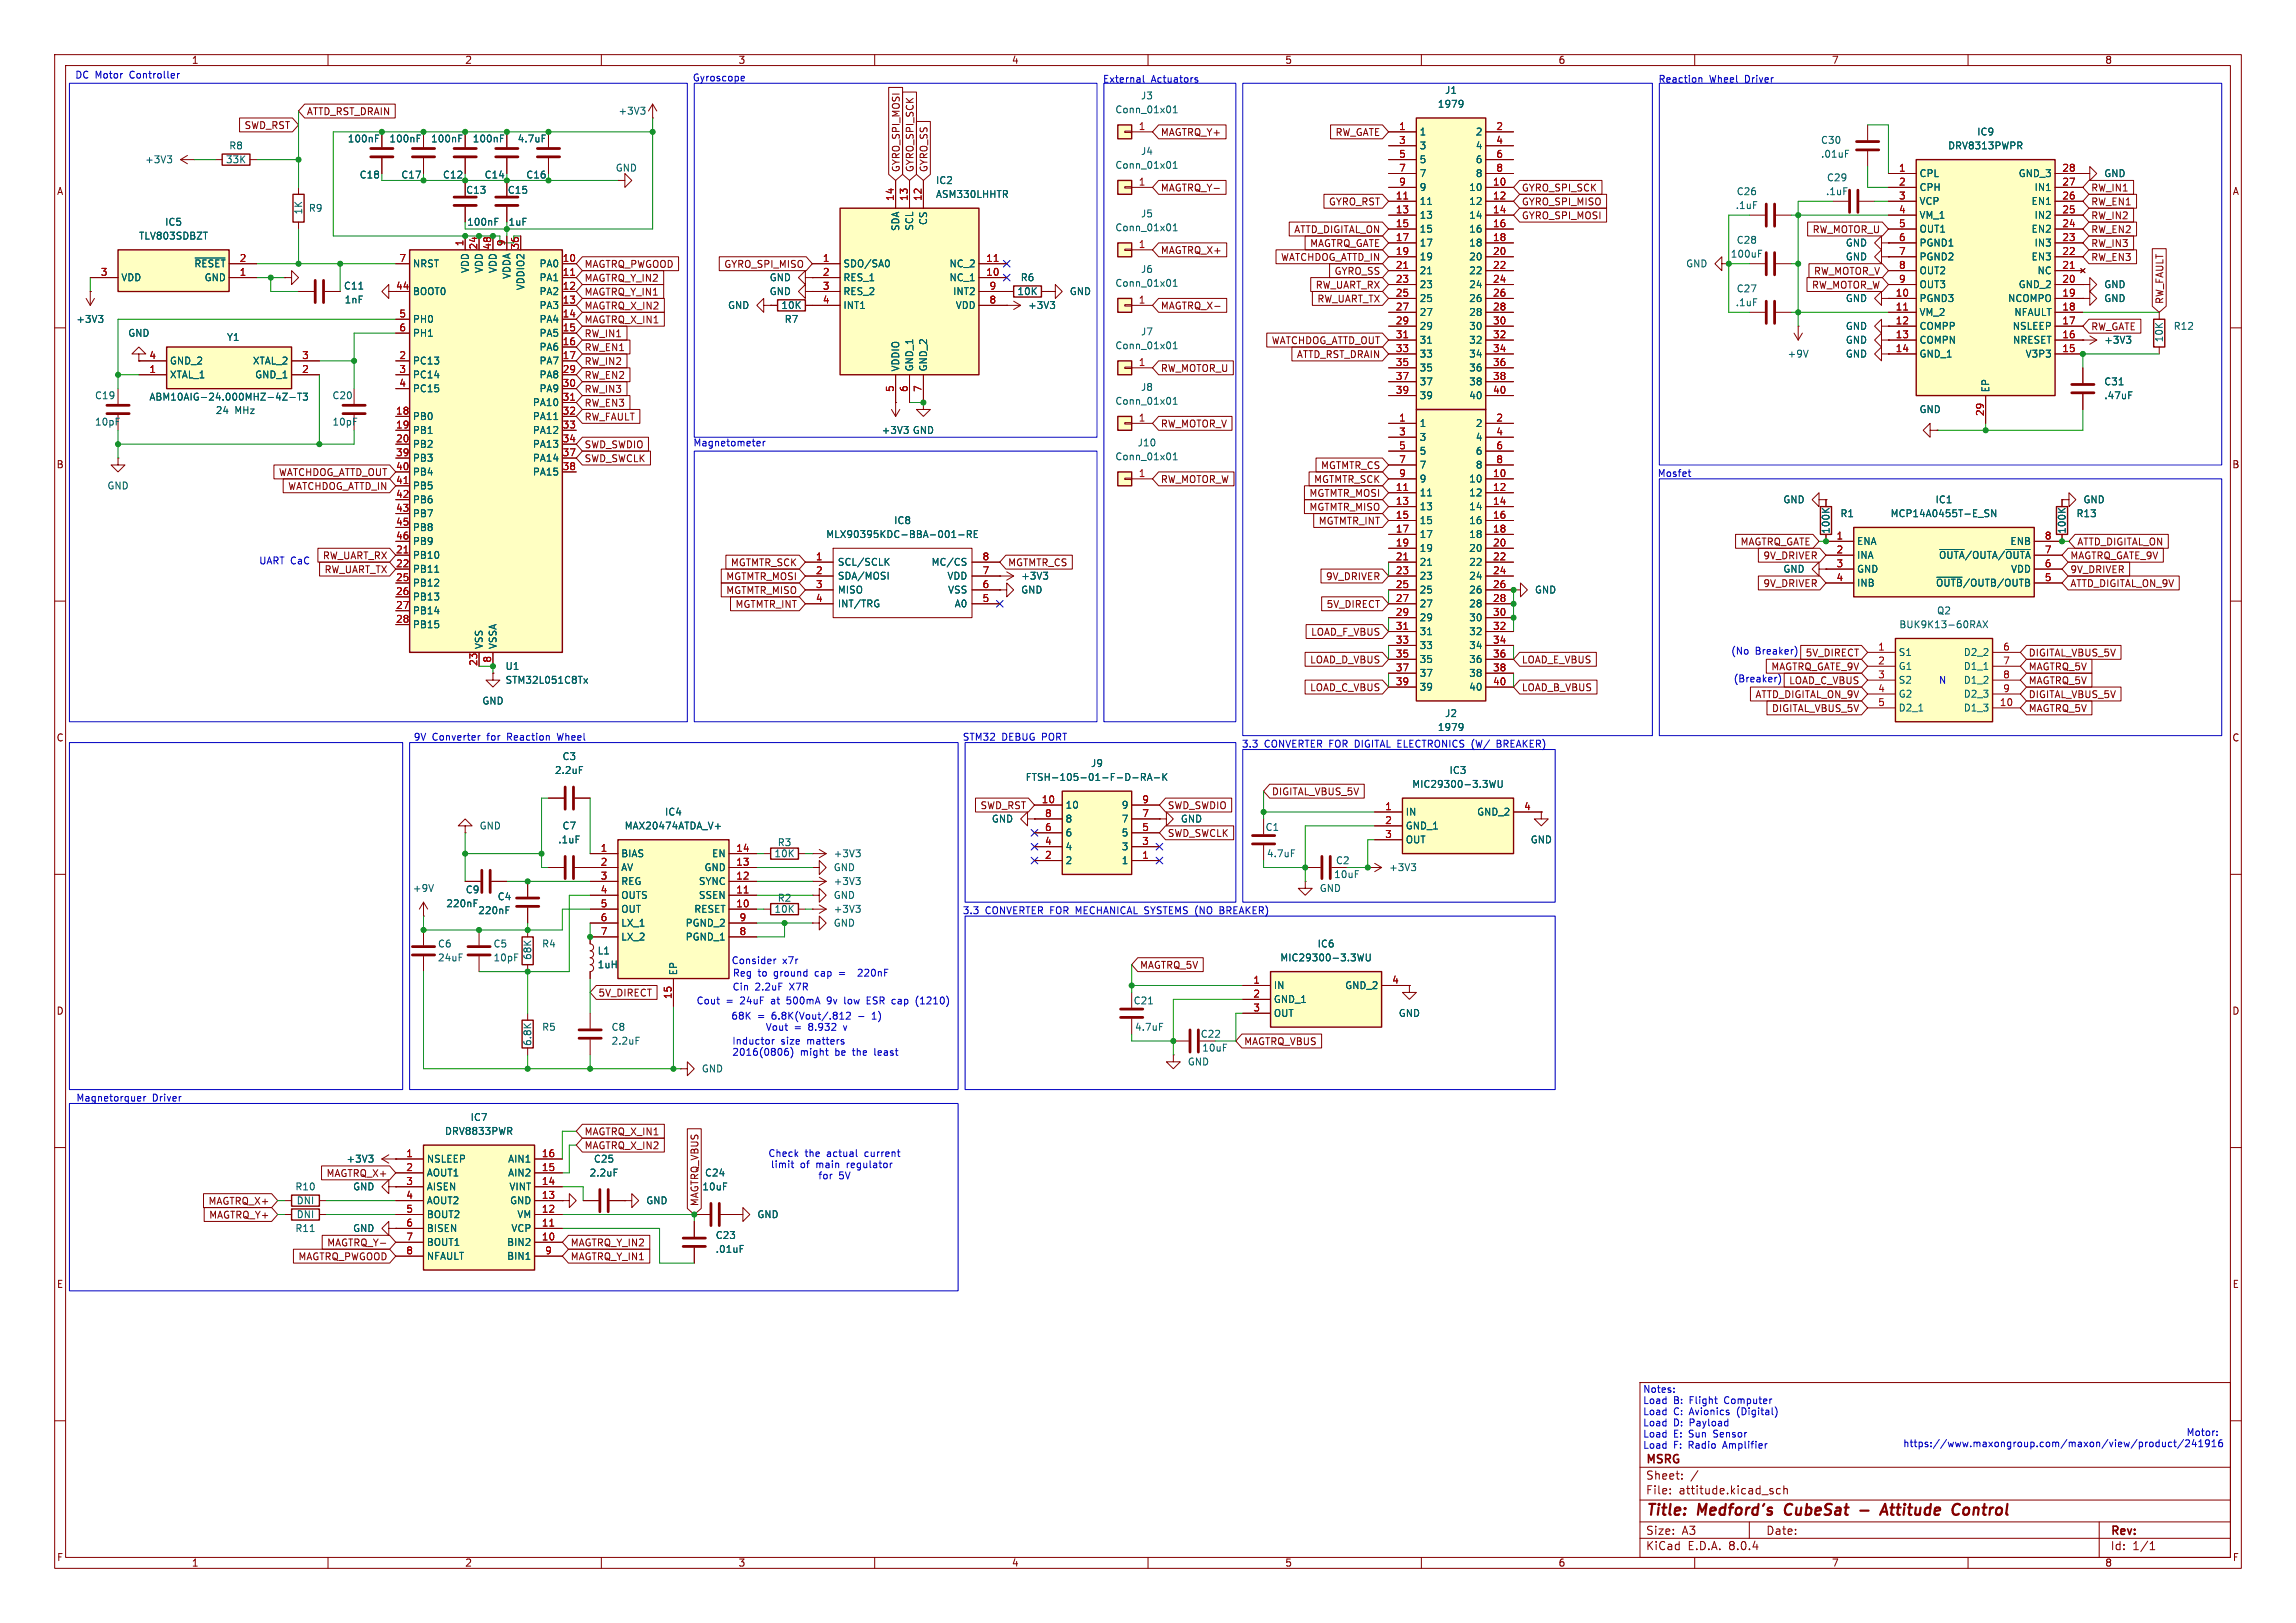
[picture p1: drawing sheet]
<svg xmlns="http://www.w3.org/2000/svg" width="420mm" height="297mm" viewBox="0 0 420 297" stroke-linecap="round" stroke-linejoin="round" font-family="sans-serif">
<defs><g id="words">
<g font-size="2.8" fill="#840000">
<text x="301" y="277.9">Title:</text>
<text x="310.6" y="277.9">Medford's</text>
<text x="327.4" y="277.9">CubeSat</text>
<text x="346.7" y="277.9">Attitude</text>
<text x="360.4" y="277.9">Control</text>
</g>
<g font-size="2.1" fill="#840000">
<text x="301" y="268.2">MSRG</text>
<text x="301" y="273.7">File:</text>
<text x="301" y="271">Sheet:</text>
<text x="307.1" y="273.7">attitude.kicad_sch</text>
<text x="301" y="281.1">Size:</text>
<text x="307.6" y="281.1">A3</text>
<text x="323" y="281.1">Date:</text>
<text x="386" y="281.3">Rev:</text>
<text x="301" y="283.9">KiCad</text>
<text x="308.7" y="283.9">E.D.A.</text>
<text x="316.3" y="283.9">8.0.4</text>
<text x="386" y="283.9">Id:</text>
<text x="390.1" y="283.9">1/1</text>
</g>
<g font-size="1.8" fill="#840000">
<text x="35" y="11.9">1</text>
<text x="85" y="11.9">2</text>
<text x="135" y="11.9">3</text>
<text x="185" y="11.9">4</text>
<text x="235" y="11.9">5</text>
<text x="285" y="11.9">6</text>
<text x="335" y="11.9">7</text>
<text x="385" y="11.9">8</text>
<text x="44.6" y="23.8">SWD_RST</text>
<text x="56" y="21.3">ATTD_RST_DRAIN</text>
<text x="212.2" y="25.1">MAGTRQ_Y+</text>
<text x="244.2" y="25.1">RW_GATE</text>
<text x="10.3" y="35.9">A</text>
<text x="164.8" y="31.6" transform="rotate(-90 164.8 31.6)">GYRO_SPI_MOSI</text>
<text x="167.3" y="31.6" transform="rotate(-90 167.3 31.6)">GYRO_SPI_SCK</text>
<text x="169.9" y="31.6" transform="rotate(-90 169.9 31.6)">GYRO_SS</text>
<text x="212.2" y="35.2">MAGTRQ_Y-</text>
<text x="278.3" y="35.2">GYRO_SPI_SCK</text>
<text x="382.4" y="35.2">RW_IN1</text>
<text x="408.3" y="35.9">A</text>
<text x="243" y="37.8">GYRO_RST</text>
<text x="278.3" y="40.3">GYRO_SPI_MOSI</text>
<text x="278.3" y="37.8">GYRO_SPI_MISO</text>
<text x="382.4" y="37.8">RW_EN1</text>
<text x="382.4" y="40.3">RW_IN2</text>
<text x="212.2" y="46.7">MAGTRQ_X+</text>
<text x="234.2" y="47.9">WATCHDOG_ATTD_IN</text>
<text x="236.6" y="42.9">ATTD_DIGITAL_ON</text>
<text x="239.5" y="45.4">MAGTRQ_GATE</text>
<text x="331.5" y="42.9">RW_MOTOR_U</text>
<text x="382.4" y="42.9">RW_EN2</text>
<text x="382.4" y="47.9">RW_EN3</text>
<text x="382.4" y="45.4">RW_IN3</text>
<text x="72.3" y="53.1">44</text>
<text x="106.8" y="51.8">MAGTRQ_Y_IN2</text>
<text x="106.8" y="49.2">MAGTRQ_PWGOOD</text>
<text x="132.4" y="49.2">GYRO_SPI_MISO</text>
<text x="240.6" y="53">RW_UART_RX</text>
<text x="244" y="50.5">GYRO_SS</text>
<text x="331.4" y="53">RW_MOTOR_W</text>
<text x="331.7" y="50.5">RW_MOTOR_V</text>
<text x="106.8" y="56.8">MAGTRQ_X_IN2</text>
<text x="106.8" y="54.3">MAGTRQ_Y_IN1</text>
<text x="106.8" y="59.4">MAGTRQ_X_IN1</text>
<text x="212.2" y="56.8">MAGTRQ_X-</text>
<text x="240.9" y="55.6">RW_UART_TX</text>
<text x="395.9" y="55.7" transform="rotate(-90 395.9 55.7)">RW_FAULT</text>
<text x="106.8" y="61.9">RW_IN1</text>
<text x="106.8" y="64.5">RW_EN1</text>
<text x="232.5" y="63.2">WATCHDOG_ATTD_OUT</text>
<text x="237.1" y="65.7">ATTD_RST_DRAIN</text>
<text x="382.4" y="60.6">RW_GATE</text>
<text x="106.8" y="69.5">RW_EN2</text>
<text x="106.8" y="67">RW_IN2</text>
<text x="212.2" y="68.3">RW_MOTOR_U</text>
<text x="106.8" y="72.1">RW_IN3</text>
<text x="106.8" y="74.6">RW_EN3</text>
<text x="106.8" y="77.2">RW_FAULT</text>
<text x="106.8" y="82.2">SWD_SWDIO</text>
<text x="212.2" y="78.4">RW_MOTOR_V</text>
<text x="10.3" y="85.9">B</text>
<text x="50.9" y="87.3">WATCHDOG_ATTD_OUT</text>
<text x="52.6" y="89.9">WATCHDOG_ATTD_IN</text>
<text x="106.8" y="84.8">SWD_SWCLK</text>
<text x="212.2" y="88.6">RW_MOTOR_W</text>
<text x="240.3" y="88.6">MGTMTR_SCK</text>
<text x="241.5" y="86">MGTMTR_CS</text>
<text x="408.2" y="85.9">B</text>
<text x="239.4" y="93.7">MGTMTR_MISO</text>
<text x="239.4" y="91.1">MGTMTR_MOSI</text>
<text x="241.1" y="96.2">MGTMTR_INT</text>
<text x="318.3" y="100">MAGTRQ_GATE</text>
<text x="379.9" y="100">ATTD_DIGITAL_ON</text>
<text x="59" y="102.6">RW_UART_RX</text>
<text x="59.3" y="105.1">RW_UART_TX</text>
<text x="132.7" y="106.4">MGTMTR_MOSI</text>
<text x="133.6" y="103.8">MGTMTR_SCK</text>
<text x="184.3" y="103.8">MGTMTR_CS</text>
<text x="242.4" y="106.4">9V_DRIVER</text>
<text x="322.5" y="102.6">9V_DRIVER</text>
<text x="322.5" y="107.6">9V_DRIVER</text>
<text x="378.6" y="102.6">MAGTRQ_GATE_9V</text>
<text x="378.6" y="107.6">ATTD_DIGITAL_ON_9V</text>
<text x="378.6" y="105.1">9V_DRIVER</text>
<text x="132.7" y="108.9">MGTMTR_MISO</text>
<text x="134.4" y="111.4">MGTMTR_INT</text>
<text x="242.6" y="111.4">5V_DIRECT</text>
<text x="239.7" y="116.5">LOAD_F_VBUS</text>
<text x="239.5" y="121.6">LOAD_D_VBUS</text>
<text x="278.3" y="121.6">LOAD_E_VBUS</text>
<text x="327.2" y="125.4">LOAD_C_VBUS</text>
<text x="330.2" y="120.3">5V_DIRECT</text>
<text x="371" y="122.9">MAGTRQ_5V</text>
<text x="371" y="125.4">MAGTRQ_5V</text>
<text x="371" y="120.3">DIGITAL_VBUS_5V</text>
<text x="239.5" y="126.7">LOAD_C_VBUS</text>
<text x="278.3" y="126.7">LOAD_B_VBUS</text>
<text x="321" y="128">ATTD_DIGITAL_ON_9V</text>
<text x="324" y="130.5">DIGITAL_VBUS_5V</text>
<text x="371" y="130.5">MAGTRQ_5V</text>
<text x="371" y="128">DIGITAL_VBUS_5V</text>
<text x="10.3" y="135.9">C</text>
<text x="408.2" y="135.9">C</text>
<text x="179.3" y="148.3">SWD_RST</text>
<text x="213.5" y="148.3">SWD_SWDIO</text>
<text x="232.6" y="145.7">DIGITAL_VBUS_5V</text>
<text x="213.5" y="153.4">SWD_SWCLK</text>
<text x="208.4" y="177.5">MAGTRQ_5V</text>
<text x="10.3" y="185.9">D</text>
<text x="109.4" y="182.6">5V_DIRECT</text>
<text x="408.2" y="185.9">D</text>
<text x="227.5" y="191.5">MAGTRQ_VBUS</text>
<text x="106.8" y="208">MAGTRQ_X_IN1</text>
<text x="59.6" y="215.6">MAGTRQ_X+</text>
<text x="106.8" y="210.5">MAGTRQ_X_IN2</text>
<text x="38" y="220.7">MAGTRQ_X+</text>
<text x="128" y="220.8" transform="rotate(-90 128 220.8)">MAGTRQ_VBUS</text>
<text x="38.2" y="223.2">MAGTRQ_Y+</text>
<text x="54.5" y="230.8">MAGTRQ_PWGOOD</text>
<text x="59.8" y="228.3">MAGTRQ_Y-</text>
<text x="104.3" y="230.8">MAGTRQ_Y_IN1</text>
<text x="104.3" y="228.3">MAGTRQ_Y_IN2</text>
<text x="10.3" y="235.9">E</text>
<text x="408.3" y="235.9">E</text>
<text x="10.3" y="285.9">F</text>
<text x="35" y="286.9">1</text>
<text x="85" y="286.9">2</text>
<text x="135" y="286.9">3</text>
<text x="185" y="286.9">4</text>
<text x="235" y="286.9">5</text>
<text x="285" y="286.9">6</text>
<text x="335" y="286.9">7</text>
<text x="385" y="286.9">8</text>
<text x="408.3" y="285.9">F</text>
</g>
<g font-size="1.8" fill="#0000c2">
<text x="13.7" y="14.6">DC Motor</text>
<text x="23.8" y="14.6">Controller</text>
<text x="126.6" y="15.1">Gyroscope</text>
<text x="201.7" y="15.3">External</text>
<text x="210.6" y="15.3">Actuators</text>
<text x="303.3" y="15.3">Reaction</text>
<text x="312.7" y="15.3">Wheel</text>
<text x="319.3" y="15.3">Driver</text>
<text x="126.7" y="81.9">Magnetometer</text>
<text x="303.1" y="87.5">Mosfet</text>
<text x="47.3" y="103.5">UART CaC</text>
<text x="316.6" y="120">(No</text>
<text x="321.1" y="120">Breaker)</text>
<text x="317" y="125.1">(Breaker)</text>
<text x="323.9" y="122.9">MAGTRQ_GATE_9V</text>
<text x="354.6" y="125.3">N</text>
<text x="75.6" y="135.7">9V</text>
<text x="79.1" y="135.7">Converter</text>
<text x="89.2" y="135.7">for</text>
<text x="93.1" y="135.7">Reaction</text>
<text x="102.5" y="135.7">Wheel</text>
<text x="176" y="135.7">STM32</text>
<text x="183.2" y="135.7">DEBUG PORT</text>
<text x="227.1" y="137">3.3</text>
<text x="231.3" y="137">CONVERTER FOR DIGITAL ELECTRONICS (W/</text>
<text x="274.7" y="137">BREAKER)</text>
<text x="176" y="167.5">3.3</text>
<text x="180.2" y="167.5">CONVERTER FOR MECHANICAL SYSTEMS (NO</text>
<text x="224" y="167.5">BREAKER)</text>
<text x="133.7" y="176.6">Consider</text>
<text x="134" y="178.9">Reg</text>
<text x="138.6" y="178.9">to</text>
<text x="141.7" y="178.9">ground</text>
<text x="143.1" y="176.6">x7r</text>
<text x="149.4" y="178.9">cap</text>
<text x="153.9" y="178.9">=</text>
<text x="157.9" y="178.9">220nF</text>
<text x="127.3" y="184">Cout</text>
<text x="132.8" y="184">=</text>
<text x="133.9" y="181.5">Cin</text>
<text x="135.5" y="184">24uF</text>
<text x="138.1" y="181.5">2.2uF</text>
<text x="141.4" y="184">at</text>
<text x="144.4" y="184">500mA</text>
<text x="144.5" y="181.5">X7R</text>
<text x="152" y="184">9v</text>
<text x="155.3" y="184">low</text>
<text x="159.7" y="184">ESR cap</text>
<text x="169" y="184">(1210)</text>
<text x="133.7" y="186.8">68K</text>
<text x="133.9" y="191.4">Inductor</text>
<text x="138.5" y="186.8">=</text>
<text x="140" y="188.8">Vout</text>
<text x="141.3" y="186.8">6.8K(Vout/.812</text>
<text x="142.8" y="191.4">size</text>
<text x="145.3" y="188.8">=</text>
<text x="147.8" y="191.4">matters</text>
<text x="148" y="188.8">8.932</text>
<text x="154.6" y="188.8">v</text>
<text x="160" y="186.8">1)</text>
<text x="133.9" y="193.4">2016(0806)</text>
<text x="146.4" y="193.4">might</text>
<text x="152.9" y="193.4">be</text>
<text x="156.3" y="193.4">the</text>
<text x="160.4" y="193.4">least</text>
<text x="13.9" y="201.8">Magnetorquer</text>
<text x="27.9" y="201.8">Driver</text>
<text x="140.5" y="211.9">Check</text>
<text x="140.9" y="214">limit</text>
<text x="146.4" y="214">of</text>
<text x="147.3" y="211.9">the</text>
<text x="149.4" y="214">main</text>
<text x="151.4" y="211.9">actual</text>
<text x="155.2" y="214">regulator</text>
<text x="158.5" y="211.9">current</text>
<text x="149.6" y="216">for</text>
<text x="153.4" y="216">5V</text>
<text x="300.5" y="255.1">Notes:</text>
<text x="300.5" y="257.1">Load</text>
<text x="306.1" y="257.1">B:</text>
<text x="309.2" y="257.1">Flight</text>
<text x="315.7" y="257.1">Computer</text>
<text x="300.5" y="259.2">Load</text>
<text x="300.5" y="261.2">Load</text>
<text x="300.5" y="263.3">Load</text>
<text x="306.1" y="259.2">C:</text>
<text x="306.1" y="261.2">D:</text>
<text x="306.1" y="263.3">E:</text>
<text x="309.1" y="263.3">Sun</text>
<text x="309.2" y="259.2">Avionics</text>
<text x="309.2" y="261.2">Payload</text>
<text x="313.7" y="263.3">Sensor</text>
<text x="318" y="259.2">(Digital)</text>
<text x="399.9" y="263">Motor:</text>
<text x="300.5" y="265.3">Load</text>
<text x="306.1" y="265.3">F:</text>
<text x="309" y="265.3">Radio</text>
<text x="315.5" y="265.3">Amplifier</text>
<text x="348" y="265">https://www.maxongroup.com/maxon/view/product/241916</text>
</g>
<g font-size="1.8" fill="#006464">
<text x="264.2" y="17.4">J1</text>
<text x="113" y="21.2">+3V3</text>
<text x="203.9" y="20.9">Conn_01x01</text>
<text x="208.6" y="18.4">J3</text>
<text x="262.9" y="19.9">1979</text>
<text x="41.8" y="27.5">R8</text>
<text x="63.5" y="26.3">100nF</text>
<text x="71.1" y="26.3">100nF</text>
<text x="78.8" y="26.3">100nF</text>
<text x="86.4" y="26.3">100nF</text>
<text x="94.6" y="26.3">4.7uF</text>
<text x="208.6" y="28.5">J4</text>
<text x="259.6" y="25">1</text>
<text x="259.6" y="27.5">3</text>
<text x="269.9" y="25">2</text>
<text x="269.9" y="27.5">4</text>
<text x="333" y="26.5">C30</text>
<text x="333" y="29.1">.01uF</text>
<text x="356.3" y="27.5">DRV8313PWPR</text>
<text x="361.6" y="25">IC9</text>
<text x="26.5" y="30.1">+3V3</text>
<text x="41.2" y="30.1">33K</text>
<text x="65.7" y="32.9">C18</text>
<text x="73.3" y="32.9">C17</text>
<text x="80.9" y="32.9">C12</text>
<text x="85.2" y="35.7">C13</text>
<text x="88.6" y="32.9">C14</text>
<text x="92.8" y="35.7">C15</text>
<text x="96.2" y="32.9">C16</text>
<text x="112.5" y="31.6">GND</text>
<text x="171.1" y="33.9">IC2</text>
<text x="203.9" y="31.1">Conn_01x01</text>
<text x="259.6" y="30.1">5</text>
<text x="259.6" y="32.6">7</text>
<text x="259.6" y="35.2">9</text>
<text x="268.7" y="35.2">10</text>
<text x="269.9" y="30.1">6</text>
<text x="269.9" y="32.6">8</text>
<text x="317.6" y="35.9">C26</text>
<text x="333.9" y="35.9">.1uF</text>
<text x="334.1" y="33.4">C29</text>
<text x="351" y="32.6">CPL</text>
<text x="351" y="35.2">CPH</text>
<text x="369.2" y="32.6">GND_3</text>
<text x="372.1" y="35.2">IN1</text>
<text x="384.8" y="32.6">GND</text>
<text x="30.1" y="41.5">IC5</text>
<text x="55.5" y="39.4" transform="rotate(-90 55.5 39.4)">1K</text>
<text x="56.4" y="39">R9</text>
<text x="85.4" y="41.5">100nF</text>
<text x="92.9" y="41.5">1uF</text>
<text x="169.8" y="41.3" transform="rotate(-90 169.8 41.3)">CS</text>
<text x="171.1" y="36.4">ASM330LHHTR</text>
<text x="208.6" y="40">J5</text>
<text x="259.6" y="37.7">11</text>
<text x="259.6" y="40.2">13</text>
<text x="268.7" y="37.7">12</text>
<text x="268.7" y="40.2">14</text>
<text x="317.4" y="38.5">.1uF</text>
<text x="351" y="37.7">VCP</text>
<text x="351" y="40.2">VM_1</text>
<text x="371.5" y="37.7">EN1</text>
<text x="372.1" y="40.2">IN2</text>
<text x="25.3" y="44">TLV803SDBZT</text>
<text x="164.7" y="42.4" transform="rotate(-90 164.7 42.4)">SDA</text>
<text x="167.2" y="42.3" transform="rotate(-90 167.2 42.3)">SCL</text>
<text x="203.9" y="42.5">Conn_01x01</text>
<text x="259.6" y="42.8">15</text>
<text x="259.6" y="45.3">17</text>
<text x="259.6" y="47.9">19</text>
<text x="268.7" y="42.8">16</text>
<text x="268.7" y="45.3">18</text>
<text x="268.7" y="47.9">20</text>
<text x="316.5" y="47.3">100uF</text>
<text x="317.6" y="44.8">C28</text>
<text x="337.5" y="45.3">GND</text>
<text x="337.5" y="47.9">GND</text>
<text x="351" y="42.8">OUT1</text>
<text x="351" y="45.3">PGND1</text>
<text x="351" y="47.9">PGND2</text>
<text x="371.5" y="47.9">EN3</text>
<text x="371.5" y="42.8">EN2</text>
<text x="372.1" y="45.3">IN3</text>
<text x="22.1" y="51.7">VDD</text>
<text x="35.5" y="49.1">~{RESET}</text>
<text x="37.3" y="51.7">GND</text>
<text x="62.8" y="53.2">C11</text>
<text x="75.4" y="49.1">NRST</text>
<text x="86" y="50.1" transform="rotate(-90 86 50.1)">VDD</text>
<text x="88.5" y="50.1" transform="rotate(-90 88.5 50.1)">VDD</text>
<text x="91" y="50.1" transform="rotate(-90 91 50.1)">VDD</text>
<text x="93.6" y="51.1" transform="rotate(-90 93.6 51.1)">VDDA</text>
<text x="96.1" y="53.2" transform="rotate(-90 96.1 53.2)">VDDIO2</text>
<text x="98.6" y="49.1">PA0</text>
<text x="98.6" y="51.7">PA1</text>
<text x="140.7" y="51.7">GND</text>
<text x="154.2" y="49.1">SDO/SA0</text>
<text x="154.2" y="51.7">RES_1</text>
<text x="173.6" y="51.7">NC_1</text>
<text x="173.6" y="49.1">NC_2</text>
<text x="186.6" y="51.7">R6</text>
<text x="203.9" y="52.7">Conn_01x01</text>
<text x="208.6" y="50.1">J6</text>
<text x="259.6" y="50.4">21</text>
<text x="259.6" y="52.9">23</text>
<text x="268.7" y="50.4">22</text>
<text x="268.7" y="52.9">24</text>
<text x="308.3" y="49.1">GND</text>
<text x="317.6" y="53.7">C27</text>
<text x="351" y="50.4">OUT2</text>
<text x="351" y="52.9">OUT3</text>
<text x="369.2" y="52.9">GND_2</text>
<text x="372.6" y="50.4">NC</text>
<text x="384.8" y="52.9">GND</text>
<text x="13.9" y="59.3">+3V3</text>
<text x="62.9" y="55.7">1nF</text>
<text x="75.4" y="54.2">BOOT0</text>
<text x="75.4" y="59.3">PH0</text>
<text x="98.6" y="54.2">PA2</text>
<text x="98.6" y="56.7">PA3</text>
<text x="98.6" y="59.3">PA4</text>
<text x="133.1" y="56.7">GND</text>
<text x="140.7" y="54.2">GND</text>
<text x="142.8" y="56.7">10K</text>
<text x="143.4" y="59.3">R7</text>
<text x="154.2" y="54.2">RES_2</text>
<text x="154.2" y="56.7">INT1</text>
<text x="174.2" y="54.2">INT2</text>
<text x="174.7" y="56.7">VDD</text>
<text x="186" y="54.2">10K</text>
<text x="188" y="56.7">+3V3</text>
<text x="195.6" y="54.2">GND</text>
<text x="259.6" y="55.5">25</text>
<text x="259.6" y="58">27</text>
<text x="268.7" y="55.5">26</text>
<text x="268.7" y="58">28</text>
<text x="317.4" y="56.2">.1uF</text>
<text x="337.5" y="55.5">GND</text>
<text x="351" y="55.5">PGND3</text>
<text x="351" y="58">VM_2</text>
<text x="367.2" y="55.5">NCOMPO</text>
<text x="368.4" y="58">NFAULT</text>
<text x="384.8" y="55.5">GND</text>
<text x="23.4" y="61.8">GND</text>
<text x="41.4" y="62.6">Y1</text>
<text x="75.4" y="61.8">PH1</text>
<text x="98.6" y="61.8">PA5</text>
<text x="98.6" y="64.4">PA6</text>
<text x="203.9" y="64.1">Conn_01x01</text>
<text x="208.6" y="61.6">J7</text>
<text x="259.6" y="60.6">29</text>
<text x="259.6" y="63.1">31</text>
<text x="259.6" y="65.6">33</text>
<text x="268.7" y="60.6">30</text>
<text x="268.7" y="63.1">32</text>
<text x="268.7" y="65.6">34</text>
<text x="326.9" y="65.6">+9V</text>
<text x="337.5" y="65.6">GND</text>
<text x="337.5" y="60.6">GND</text>
<text x="337.5" y="63.1">GND</text>
<text x="351" y="60.6">COMPP</text>
<text x="351" y="63.1">COMPN</text>
<text x="351" y="65.6">GND_1</text>
<text x="368.1" y="60.6">NSLEEP</text>
<text x="368.1" y="63.1">NRESET</text>
<text x="370.4" y="65.6">V3P3</text>
<text x="384.8" y="63.1">+3V3</text>
<text x="395.8" y="62.7" transform="rotate(-90 395.8 62.7)">10K</text>
<text x="397.5" y="60.6">R12</text>
<text x="31" y="69.4">XTAL_1</text>
<text x="31" y="66.9">GND_2</text>
<text x="46.2" y="66.9">XTAL_2</text>
<text x="46.6" y="69.4">GND_1</text>
<text x="75.4" y="66.9">PC13</text>
<text x="75.4" y="69.4">PC14</text>
<text x="75.4" y="72">PC15</text>
<text x="98.6" y="66.9">PA7</text>
<text x="98.6" y="69.4">PA8</text>
<text x="98.6" y="72">PA9</text>
<text x="164.7" y="68.1" transform="rotate(-90 164.7 68.1)">VDDIO</text>
<text x="167.2" y="68.1" transform="rotate(-90 167.2 68.1)">GND_1</text>
<text x="169.8" y="68.1" transform="rotate(-90 169.8 68.1)">GND_2</text>
<text x="208.6" y="71.7">J8</text>
<text x="259.6" y="68.2">35</text>
<text x="259.6" y="70.7">37</text>
<text x="268.7" y="68.2">36</text>
<text x="268.7" y="70.7">38</text>
<text x="364.1" y="71.9" transform="rotate(-90 364.1 71.9)">EP</text>
<text x="384.8" y="70.7">C31</text>
<text x="17.3" y="73.3">C19</text>
<text x="27.2" y="73.5">ABM10AIG-24.000MHZ-4Z-T3</text>
<text x="60.7" y="73.3">C20</text>
<text x="75.4" y="77.1">PB0</text>
<text x="97.4" y="74.5">PA10</text>
<text x="97.4" y="77.1">PA11</text>
<text x="203.9" y="74.3">Conn_01x01</text>
<text x="259.6" y="73.3">39</text>
<text x="268.7" y="73.3">40</text>
<text x="351" y="75.8">GND</text>
<text x="384.8" y="73.3">.47uF</text>
<text x="17.3" y="78.1">10pF</text>
<text x="60.7" y="78.1">10pF</text>
<text x="75.4" y="79.6">PB1</text>
<text x="75.4" y="82.1">PB2</text>
<text x="97.4" y="79.6">PA12</text>
<text x="97.4" y="82.1">PA13</text>
<text x="161.2" y="79.6">+3V3</text>
<text x="166.9" y="79.6">GND</text>
<text x="208" y="81.9">J10</text>
<text x="259.6" y="78.3">1</text>
<text x="259.6" y="80.9">3</text>
<text x="259.6" y="83.4">5</text>
<text x="269.9" y="78.3">2</text>
<text x="269.9" y="80.9">4</text>
<text x="269.9" y="83.4">6</text>
<text x="19.6" y="89.8">GND</text>
<text x="75.4" y="84.7">PB3</text>
<text x="75.4" y="87.2">PB4</text>
<text x="75.4" y="89.8">PB5</text>
<text x="97.4" y="84.7">PA14</text>
<text x="97.4" y="87.2">PA15</text>
<text x="203.9" y="84.4">Conn_01x01</text>
<text x="259.6" y="86">7</text>
<text x="259.6" y="88.5">9</text>
<text x="268.7" y="88.5">10</text>
<text x="269.9" y="86">8</text>
<text x="75.4" y="92.3">PB6</text>
<text x="75.4" y="94.8">PB7</text>
<text x="259.6" y="91">11</text>
<text x="259.6" y="93.6">13</text>
<text x="268.7" y="91">12</text>
<text x="268.7" y="93.6">14</text>
<text x="326.1" y="92.3">GND</text>
<text x="336.6" y="94.8">R1</text>
<text x="345.7" y="94.8">MCP14A0455T-E_SN</text>
<text x="354" y="92.3">IC1</text>
<text x="379.7" y="94.8">R13</text>
<text x="381" y="92.3">GND</text>
<text x="75.4" y="97.4">PB8</text>
<text x="75.4" y="99.9">PB9</text>
<text x="151" y="98.7">MLX90395KDC-BBA-001-RE</text>
<text x="163.5" y="96.1">IC8</text>
<text x="259.6" y="96.1">15</text>
<text x="259.6" y="98.7">17</text>
<text x="259.6" y="101.2">19</text>
<text x="268.7" y="96.1">16</text>
<text x="268.7" y="98.7">18</text>
<text x="268.7" y="101.2">20</text>
<text x="334.9" y="97.8" transform="rotate(-90 334.9 97.8)">100K</text>
<text x="339.6" y="99.9">ENA</text>
<text x="367.6" y="99.9">ENB</text>
<text x="378.1" y="97.8" transform="rotate(-90 378.1 97.8)">100K</text>
<text x="75.4" y="102.5">PB10</text>
<text x="75.4" y="105">PB11</text>
<text x="75.4" y="107.5">PB12</text>
<text x="153.2" y="103.7">SCL/SCLK</text>
<text x="153.2" y="106.3">SDA/MOSI</text>
<text x="170.3" y="103.7">MC/CS</text>
<text x="173.2" y="106.3">VDD</text>
<text x="186.7" y="106.3">+3V3</text>
<text x="259.6" y="103.7">21</text>
<text x="259.6" y="106.3">23</text>
<text x="268.7" y="103.7">22</text>
<text x="268.7" y="106.3">24</text>
<text x="326.1" y="105">GND</text>
<text x="339.6" y="102.5">INA</text>
<text x="339.6" y="105">GND</text>
<text x="339.6" y="107.5">INB</text>
<text x="354" y="107.5">~{OUTB}/OUTB/OUTB</text>
<text x="354.6" y="102.5">~{OUTA}/OUTA/~{OUTA}</text>
<text x="367.8" y="105">VDD</text>
<text x="75.4" y="110.1">PB13</text>
<text x="75.4" y="112.6">PB14</text>
<text x="153.2" y="108.8">MISO</text>
<text x="153.2" y="111.4">INT/TRG</text>
<text x="173.3" y="108.8">VSS</text>
<text x="174.5" y="111.4">A0</text>
<text x="186.7" y="108.8">GND</text>
<text x="259.6" y="108.8">25</text>
<text x="259.6" y="111.4">27</text>
<text x="259.6" y="113.9">29</text>
<text x="268.7" y="108.8">26</text>
<text x="268.7" y="111.4">28</text>
<text x="268.7" y="113.9">30</text>
<text x="280.7" y="108.8">GND</text>
<text x="354.2" y="112.6">Q2</text>
<text x="75.4" y="115.2">PB15</text>
<text x="88.5" y="118.9" transform="rotate(-90 88.5 118.9)">VSS</text>
<text x="91" y="118.9" transform="rotate(-90 91 118.9)">VSSA</text>
<text x="259.6" y="116.4">31</text>
<text x="259.6" y="119">33</text>
<text x="268.7" y="116.4">32</text>
<text x="268.7" y="119">34</text>
<text x="347.3" y="115.2">BUK9K13-60RAX</text>
<text x="92.4" y="122.8">U1</text>
<text x="92.4" y="125.3">STM32L051C8Tx</text>
<text x="259.6" y="121.5">35</text>
<text x="259.6" y="124.1">37</text>
<text x="268.7" y="121.5">36</text>
<text x="268.7" y="124.1">38</text>
<text x="347.2" y="120.2">S1</text>
<text x="347.2" y="122.8">G1</text>
<text x="347.2" y="125.3">S2</text>
<text x="359.1" y="120.2">D2_2</text>
<text x="359.1" y="122.8">D1_1</text>
<text x="359.1" y="125.3">D1_2</text>
<text x="88.1" y="129.1">GND</text>
<text x="259.6" y="126.6">39</text>
<text x="264.2" y="131.4">J2</text>
<text x="268.7" y="126.6">40</text>
<text x="347.2" y="127.9">G2</text>
<text x="347.2" y="130.4">D2_1</text>
<text x="359.1" y="130.4">D1_3</text>
<text x="359.1" y="127.9">D2_3</text>
<text x="262.9" y="134">1979</text>
<text x="101.4" y="141.8">2.2uF</text>
<text x="102.8" y="139.3">C3</text>
<text x="187.5" y="143.1">FTSH-105-01-F-D-RA-K</text>
<text x="199.5" y="140.6">J9</text>
<text x="265.1" y="141.8">IC3</text>
<text x="121.5" y="149.5">IC4</text>
<text x="194.8" y="148.2">10</text>
<text x="205.1" y="148.2">9</text>
<text x="257" y="149.5">IN</text>
<text x="258.2" y="144.4">MIC29300-3.3WU</text>
<text x="270.1" y="149.5">GND_2</text>
<text x="87.6" y="152">GND</text>
<text x="102" y="154.5">.1uF</text>
<text x="102.8" y="152">C7</text>
<text x="114.2" y="152">MAX20474ATDA_V+</text>
<text x="142.2" y="155">R3</text>
<text x="181.3" y="150.7">GND</text>
<text x="194.8" y="155.8">4</text>
<text x="194.8" y="153.3">6</text>
<text x="194.8" y="150.7">8</text>
<text x="205.1" y="155.8">3</text>
<text x="205.1" y="153.3">5</text>
<text x="205.1" y="150.7">7</text>
<text x="215.9" y="150.7">GND</text>
<text x="231.4" y="152.2">C1</text>
<text x="257" y="152">GND_1</text>
<text x="257" y="154.5">OUT</text>
<text x="279.9" y="154.5">GND</text>
<text x="113.5" y="157.1">BIAS</text>
<text x="113.5" y="159.6">AV</text>
<text x="128.8" y="159.6">GND</text>
<text x="130.2" y="157.1">EN</text>
<text x="141.6" y="157.1">10K</text>
<text x="152.4" y="159.6">GND</text>
<text x="152.4" y="157.1">+3V3</text>
<text x="194.8" y="158.3">2</text>
<text x="205.1" y="158.3">1</text>
<text x="231.7" y="157.1">4.7uF</text>
<text x="243.9" y="160.9">10uF</text>
<text x="244.3" y="158.3">C2</text>
<text x="254" y="159.6">+3V3</text>
<text x="75.4" y="163.4">+9V</text>
<text x="81.5" y="166.2">220nF</text>
<text x="85.1" y="163.7">C9</text>
<text x="87.4" y="167.5">220nF</text>
<text x="90.9" y="164.9">C4</text>
<text x="113.5" y="162.2">REG</text>
<text x="113.5" y="164.7">OUTS</text>
<text x="113.5" y="167.2">OUT</text>
<text x="126.9" y="167.2">RESET</text>
<text x="127.7" y="162.2">SYNC</text>
<text x="127.7" y="164.7">SSEN</text>
<text x="141.6" y="167.2">10K</text>
<text x="142.2" y="165.2">R2</text>
<text x="152.4" y="164.7">GND</text>
<text x="152.4" y="167.2">+3V3</text>
<text x="152.4" y="162.2">+3V3</text>
<text x="241.3" y="163.4">GND</text>
<text x="80" y="173.6">C6</text>
<text x="90.2" y="173.6">C5</text>
<text x="99.1" y="173.6">R4</text>
<text x="113.5" y="169.8">LX_1</text>
<text x="113.5" y="172.3">LX_2</text>
<text x="125.3" y="172.3">PGND_1</text>
<text x="125.3" y="169.8">PGND_2</text>
<text x="152.4" y="169.8">GND</text>
<text x="240.9" y="173.6">IC6</text>
<text x="80" y="176.1">24uF</text>
<text x="90.2" y="176.1">10pF</text>
<text x="97.4" y="175.8" transform="rotate(-90 97.4 175.8)">68K</text>
<text x="109.2" y="174.9">L1</text>
<text x="109.2" y="177.4">1uH</text>
<text x="124.1" y="178.6" transform="rotate(-90 124.1 178.6)">EP</text>
<text x="234.1" y="176.1">MIC29300-3.3WU</text>
<text x="207.3" y="184">C21</text>
<text x="232.9" y="181.2">IN</text>
<text x="232.9" y="183.7">GND_1</text>
<text x="246" y="181.2">GND_2</text>
<text x="97.4" y="191.5" transform="rotate(-90 97.4 191.5)">6.8K</text>
<text x="99.1" y="188.8">R5</text>
<text x="111.8" y="188.8">C8</text>
<text x="111.8" y="191.4">2.2uF</text>
<text x="207.5" y="188.8">4.7uF</text>
<text x="219.5" y="190.1">C22</text>
<text x="232.9" y="186.3">OUT</text>
<text x="255.8" y="186.3">GND</text>
<text x="128.3" y="196.4">GND</text>
<text x="217.2" y="195.2">GND</text>
<text x="219.8" y="192.6">10uF</text>
<text x="81.3" y="207.9">DRV8833PWR</text>
<text x="86" y="205.3">IC7</text>
<text x="63.3" y="213">+3V3</text>
<text x="78" y="213">NSLEEP</text>
<text x="78" y="215.5">AOUT1</text>
<text x="92.8" y="215.5">AIN2</text>
<text x="92.8" y="213">AIN1</text>
<text x="107.8" y="215.5">2.2uF</text>
<text x="108.5" y="213">C25</text>
<text x="128.9" y="215.5">C24</text>
<text x="53.9" y="218">R10</text>
<text x="54.2" y="220.6">DNI</text>
<text x="64.5" y="218">GND</text>
<text x="78" y="218">AISEN</text>
<text x="78" y="220.6">AOUT2</text>
<text x="93.1" y="218">VINT</text>
<text x="93.2" y="220.6">GND</text>
<text x="118.1" y="220.6">GND</text>
<text x="128.4" y="218">10uF</text>
<text x="53.9" y="225.7">R11</text>
<text x="54.2" y="223.1">DNI</text>
<text x="64.5" y="225.7">GND</text>
<text x="78" y="223.1">BOUT2</text>
<text x="78" y="225.7">BISEN</text>
<text x="93.5" y="225.7">VCP</text>
<text x="94.5" y="223.1">VM</text>
<text x="130.8" y="226.9">C23</text>
<text x="138.4" y="223.1">GND</text>
<text x="78" y="228.2">BOUT1</text>
<text x="78" y="230.7">NFAULT</text>
<text x="92.7" y="228.2">BIN2</text>
<text x="92.7" y="230.7">BIN1</text>
<text x="130.8" y="229.5">.01uF</text>
</g>
<g font-size="1.8" fill="#a90000">
<text x="208.2" y="23.9">1</text>
<text x="255.8" y="23.9">1</text>
<text x="273.6" y="23.9">2</text>
<text x="255.8" y="26.4">3</text>
<text x="255.8" y="29">5</text>
<text x="273.6" y="26.4">4</text>
<text x="273.6" y="29">6</text>
<text x="208.2" y="34">1</text>
<text x="255.8" y="31.5">7</text>
<text x="255.8" y="34">9</text>
<text x="273" y="34">10</text>
<text x="273.6" y="31.5">8</text>
<text x="347.3" y="31.5">1</text>
<text x="347.3" y="34">2</text>
<text x="377.1" y="34">27</text>
<text x="377.1" y="31.5">28</text>
<text x="163.6" y="36.9" transform="rotate(-90 163.6 36.9)">14</text>
<text x="166.1" y="36.9" transform="rotate(-90 166.1 36.9)">13</text>
<text x="168.7" y="36.9" transform="rotate(-90 168.7 36.9)">12</text>
<text x="255.2" y="36.6">11</text>
<text x="255.2" y="39.1">13</text>
<text x="255.2" y="41.7">15</text>
<text x="273" y="36.6">12</text>
<text x="273" y="39.1">14</text>
<text x="273" y="41.7">16</text>
<text x="347.3" y="36.6">3</text>
<text x="347.3" y="39.1">4</text>
<text x="347.3" y="41.7">5</text>
<text x="377.1" y="41.7">24</text>
<text x="377.1" y="39.1">25</text>
<text x="377.1" y="36.6">26</text>
<text x="84.8" y="45.2" transform="rotate(-90 84.8 45.2)">1</text>
<text x="87.4" y="45.8" transform="rotate(-90 87.4 45.8)">24</text>
<text x="89.9" y="45.8" transform="rotate(-90 89.9 45.8)">48</text>
<text x="92.5" y="45.2" transform="rotate(-90 92.5 45.2)">9</text>
<text x="95" y="45.8" transform="rotate(-90 95 45.8)">36</text>
<text x="208.2" y="45.5">1</text>
<text x="255.2" y="44.2">17</text>
<text x="255.2" y="46.7">19</text>
<text x="273" y="44.2">18</text>
<text x="273" y="46.7">20</text>
<text x="347.3" y="44.2">6</text>
<text x="347.3" y="46.7">7</text>
<text x="377.1" y="46.7">22</text>
<text x="377.1" y="44.2">23</text>
<text x="18.3" y="50.5">3</text>
<text x="43.7" y="50.5">1</text>
<text x="43.7" y="48">2</text>
<text x="73" y="48">7</text>
<text x="102.8" y="48">10</text>
<text x="102.8" y="50.5">11</text>
<text x="102.8" y="53.1">12</text>
<text x="150.4" y="48">1</text>
<text x="150.4" y="50.5">2</text>
<text x="150.4" y="53.1">3</text>
<text x="180.3" y="50.5">10</text>
<text x="180.3" y="48">11</text>
<text x="180.9" y="53.1">9</text>
<text x="255.2" y="49.3">21</text>
<text x="255.2" y="51.8">23</text>
<text x="273" y="49.3">22</text>
<text x="273" y="51.8">24</text>
<text x="347.3" y="49.3">8</text>
<text x="347.3" y="51.8">9</text>
<text x="377.1" y="51.8">20</text>
<text x="377.1" y="49.3">21</text>
<text x="73" y="58.2">5</text>
<text x="102.8" y="55.6">13</text>
<text x="102.8" y="58.2">14</text>
<text x="150.4" y="55.6">4</text>
<text x="180.9" y="55.6">8</text>
<text x="208.2" y="55.6">1</text>
<text x="255.2" y="54.4">25</text>
<text x="255.2" y="56.9">27</text>
<text x="255.2" y="59.4">29</text>
<text x="273" y="54.4">26</text>
<text x="273" y="56.9">28</text>
<text x="273" y="59.4">30</text>
<text x="346.7" y="54.4">10</text>
<text x="346.7" y="56.9">11</text>
<text x="346.7" y="59.4">12</text>
<text x="377.1" y="59.4">17</text>
<text x="377.1" y="56.9">18</text>
<text x="377.1" y="54.4">19</text>
<text x="27.2" y="65.8">4</text>
<text x="55.2" y="65.8">3</text>
<text x="73" y="65.8">2</text>
<text x="73" y="60.7">6</text>
<text x="102.8" y="60.7">15</text>
<text x="102.8" y="63.2">16</text>
<text x="102.8" y="65.8">17</text>
<text x="255.2" y="62">31</text>
<text x="255.2" y="64.5">33</text>
<text x="273" y="62">32</text>
<text x="273" y="64.5">34</text>
<text x="346.7" y="62">13</text>
<text x="346.7" y="64.5">14</text>
<text x="377.1" y="64.5">15</text>
<text x="377.1" y="62">16</text>
<text x="27.2" y="68.3">1</text>
<text x="55.2" y="68.3">2</text>
<text x="73" y="68.3">3</text>
<text x="73" y="70.9">4</text>
<text x="102.8" y="68.3">29</text>
<text x="102.8" y="70.9">30</text>
<text x="163.6" y="71.8" transform="rotate(-90 163.6 71.8)">5</text>
<text x="166.1" y="71.8" transform="rotate(-90 166.1 71.8)">6</text>
<text x="168.7" y="71.8" transform="rotate(-90 168.7 71.8)">7</text>
<text x="208.2" y="67.1">1</text>
<text x="255.2" y="67.1">35</text>
<text x="255.2" y="69.6">37</text>
<text x="273" y="67.1">36</text>
<text x="273" y="69.6">38</text>
<text x="72.3" y="75.9">18</text>
<text x="102.8" y="73.4">31</text>
<text x="102.8" y="75.9">32</text>
<text x="208.2" y="77.2">1</text>
<text x="255.2" y="72.1">39</text>
<text x="255.8" y="77.2">1</text>
<text x="273" y="72.1">40</text>
<text x="273.6" y="77.2">2</text>
<text x="363" y="76.2" transform="rotate(-90 363 76.2)">29</text>
<text x="72.3" y="78.5">19</text>
<text x="72.3" y="81">20</text>
<text x="72.3" y="83.6">39</text>
<text x="102.8" y="78.5">33</text>
<text x="102.8" y="81">34</text>
<text x="102.8" y="83.6">37</text>
<text x="255.8" y="79.8">3</text>
<text x="255.8" y="82.3">5</text>
<text x="273.6" y="79.8">4</text>
<text x="273.6" y="82.3">6</text>
<text x="72.3" y="86.1">40</text>
<text x="72.3" y="88.6">41</text>
<text x="102.8" y="86.1">38</text>
<text x="208.2" y="87.4">1</text>
<text x="255.2" y="89.9">11</text>
<text x="255.8" y="84.8">7</text>
<text x="255.8" y="87.4">9</text>
<text x="273" y="87.4">10</text>
<text x="273" y="89.9">12</text>
<text x="273.6" y="84.8">8</text>
<text x="72.3" y="91.2">42</text>
<text x="72.3" y="93.7">43</text>
<text x="255.2" y="92.5">13</text>
<text x="255.2" y="95">15</text>
<text x="273" y="92.5">14</text>
<text x="273" y="95">16</text>
<text x="72.3" y="101.3">21</text>
<text x="72.3" y="96.3">45</text>
<text x="72.3" y="98.8">46</text>
<text x="255.2" y="97.5">17</text>
<text x="255.2" y="100.1">19</text>
<text x="273" y="97.5">18</text>
<text x="273" y="100.1">20</text>
<text x="335.8" y="98.8">1</text>
<text x="335.8" y="101.3">2</text>
<text x="373.9" y="101.3">7</text>
<text x="373.9" y="98.8">8</text>
<text x="72.3" y="103.9">22</text>
<text x="72.3" y="106.4">25</text>
<text x="149.2" y="102.6">1</text>
<text x="149.2" y="105.2">2</text>
<text x="149.2" y="107.7">3</text>
<text x="179.6" y="107.7">6</text>
<text x="179.6" y="105.2">7</text>
<text x="179.6" y="102.6">8</text>
<text x="255.2" y="102.6">21</text>
<text x="255.2" y="105.2">23</text>
<text x="255.2" y="107.7">25</text>
<text x="273" y="102.6">22</text>
<text x="273" y="105.2">24</text>
<text x="273" y="107.7">26</text>
<text x="335.8" y="103.9">3</text>
<text x="335.8" y="106.4">4</text>
<text x="373.9" y="106.4">5</text>
<text x="373.9" y="103.9">6</text>
<text x="72.3" y="109">26</text>
<text x="72.3" y="111.5">27</text>
<text x="149.2" y="110.2">4</text>
<text x="179.6" y="110.2">5</text>
<text x="255.2" y="110.2">27</text>
<text x="255.2" y="112.8">29</text>
<text x="273" y="110.2">28</text>
<text x="273" y="112.8">30</text>
<text x="72.3" y="114">28</text>
<text x="255.2" y="115.3">31</text>
<text x="255.2" y="117.9">33</text>
<text x="273" y="115.3">32</text>
<text x="273" y="117.9">34</text>
<text x="343.5" y="119.1">1</text>
<text x="366.3" y="119.1">6</text>
<text x="87.4" y="122" transform="rotate(-90 87.4 122)">23</text>
<text x="89.9" y="121.4" transform="rotate(-90 89.9 121.4)">8</text>
<text x="255.2" y="120.4">35</text>
<text x="255.2" y="122.9">37</text>
<text x="255.2" y="125.5">39</text>
<text x="273" y="120.4">36</text>
<text x="273" y="122.9">38</text>
<text x="273" y="125.5">40</text>
<text x="343.5" y="121.7">2</text>
<text x="343.5" y="124.2">3</text>
<text x="366.3" y="121.7">7</text>
<text x="366.3" y="124.2">8</text>
<text x="343.5" y="126.7">4</text>
<text x="343.5" y="129.3">5</text>
<text x="365.7" y="129.3">10</text>
<text x="366.3" y="126.7">9</text>
<text x="190.5" y="147.1">10</text>
<text x="191.1" y="149.6">8</text>
<text x="208.8" y="149.6">7</text>
<text x="208.8" y="147.1">9</text>
<text x="253.3" y="148.3">1</text>
<text x="278.7" y="148.3">4</text>
<text x="109.8" y="156">1</text>
<text x="134.6" y="156">14</text>
<text x="191.1" y="154.7">4</text>
<text x="191.1" y="152.1">6</text>
<text x="208.8" y="154.7">3</text>
<text x="208.8" y="152.1">5</text>
<text x="253.3" y="150.9">2</text>
<text x="253.3" y="153.4">3</text>
<text x="109.8" y="158.5">2</text>
<text x="109.8" y="161">3</text>
<text x="134.6" y="161">12</text>
<text x="134.6" y="158.5">13</text>
<text x="191.1" y="157.2">2</text>
<text x="208.8" y="157.2">1</text>
<text x="109.8" y="163.6">4</text>
<text x="109.8" y="166.1">5</text>
<text x="134.6" y="166.1">10</text>
<text x="134.6" y="163.6">11</text>
<text x="109.8" y="168.7">6</text>
<text x="109.8" y="171.2">7</text>
<text x="135.2" y="171.2">8</text>
<text x="135.2" y="168.7">9</text>
<text x="122.9" y="182.9" transform="rotate(-90 122.9 182.9)">15</text>
<text x="229.2" y="180.1">1</text>
<text x="229.2" y="182.6">2</text>
<text x="229.2" y="185.2">3</text>
<text x="254.6" y="180.1">4</text>
<text x="74.2" y="211.8">1</text>
<text x="74.2" y="214.4">2</text>
<text x="99" y="214.4">15</text>
<text x="99" y="211.8">16</text>
<text x="74.2" y="216.9">3</text>
<text x="74.2" y="219.5">4</text>
<text x="74.2" y="222">5</text>
<text x="99" y="222">12</text>
<text x="99" y="219.5">13</text>
<text x="99" y="216.9">14</text>
<text x="74.2" y="224.5">6</text>
<text x="74.2" y="227.1">7</text>
<text x="99" y="227.1">10</text>
<text x="99" y="224.5">11</text>
<text x="74.2" y="229.6">8</text>
<text x="99.6" y="229.6">9</text>
</g>
<g font-size="1.8" fill="#0f0f0f">
<text x="39.4" y="75.9">24</text>
<text x="43" y="75.9">MHz</text>
</g>
</g></defs>
<g fill="none" stroke="#840000" stroke-width=".18">
<path d="M10 10h400v277h-400zM12 12h396v273h-396zM60 10v2M110 10v2M160 10v2M210 10v2M260 10v2M310 10v2M360 10v2M10 60h2M147.3 53.3v-1.2l-1.3 1.2 1.3 1.3v-1.3h1.3M148.6 53.3h.1"/>
<path d="M408 60h2M10 110h2M408 110h2M10 160h2M408 160h2M148.6 168.9h1.3v-1.3l1.2 1.3-1.2 1.3v-1.3M148.6 168.9h.1M148.6 166.4h.1M148.6 166.4h2.5M149.9 165.6l1.2 .8M151.1 166.4l-1.2 .7M238.8 161.3v1.3h1.2l-1.2 1.2-1.3-1.2h1.3"/>
<path d="M238.8 161.3h.1M10 210h2M408 210h2M10 260h2M300 253h108v32h-108zM408 260h2M300 278.5h108M300 274.5h108M300 268.5h108M305.5 273.2v.2M305.5 272.5v.1M307.7 270.5v.2"/>
<path d="M307.7 269.8v.1M310.6 269.1l-1.3 1.9M320 278.5v3M325.7 272.5l-.5-.1-.3 .3v.4l.2 .2h.6M326.3 272.5l.2-.1 .4 .1v.9M326.3 271.9v1.5M384 278.5v6.5M60 285v2M110 285v2M160 285v2M210 285v2M260 285v2"/>
<path d="M300 281.5h108M310 285v2M360 285v2M393.3 283.6h.9M393.3 282.5l.4-.4v1.5"/>
</g>
<path d="M326.8 275.5a1.26 1.26 0 0 0 0 1.6M340.3 276.4h1.5M343.9 277.2l.9-2 .4 2M344.2 276.6h.9M358.2 275.2l.3 .2M358.3 277l-.1 .1M359.9 275.9a.62 .62 0 0 0-.7 .4v.7a.52 .52 0 0 0 .7 .1" fill="none" stroke="#840000" stroke-width=".4"/>
<path d="M156.6 165.7h.7l-.4 .5M157.1 166.2l.2 .2v.3l-.2 .2" fill="none" stroke="#006464" stroke-width=".18"/>
<path d="M256.5 146.1h20.4v10.1h-20.4z" fill="#ffffc2"/>
<path d="M185.4 52.3h5.1v2.1h-5.1zM256.5 146.1h20.4v10.1h-20.4z" fill="none" stroke="#840000" stroke-width=".25"/>
<g fill="none" stroke="#840000" stroke-width=".18">
<path d="M92.7 24.1v2.8M92.7 29v2.8M92.7 33v2.8M92.7 37.8v2.8M184.1 53.3h1.3M190.5 53.3h1.3M64.8 71.1v2.8M64.8 75.9v2.8M168.9 73.7v1.2h1.3l-1.3 1.3-1.3-1.3h1.3M168.9 73.7h.1M251.5 148.6h5M251.5 151.1h5"/>
<path d="M251.5 153.7h5M276.9 148.6h5M281.9 148.6v1.3h1.3l-1.3 1.2-1.2-1.2h1.2M281.9 148.6h.1"/>
</g>
<path d="M91.6 25.3h.4M91.6 24.7h.6M273.6 142.8l-.3 1.3-.3-.9-.2 .9M274 142.8v1l.3 .3 .4-.1 .1-.2v-1" fill="none" stroke="#006464" stroke-width=".18"/>
<path d="M90.7 36.1h4M90.7 37.6h4M90.7 27.2h4M90.7 28.7h4M62.7 75.7h4.1M62.7 74.2h4.1" fill="none" stroke="#840000" stroke-width=".51"/>
<path d="M77.5 209.6h20.3v22.8h-20.3z" fill="#ffffc2"/>
<path d="M40.6 28.2h5.1v2h-5.1zM53.6 35.6h2v5h-2zM141 155.2h5v2h-5zM77.5 209.6h20.3v22.8h-20.3z" fill="none" stroke="#840000" stroke-width=".25"/>
<g fill="none" stroke="#840000" stroke-width=".18">
<path d="M39.4 29.2h1.2M45.7 29.2h1.3M54.6 34.3v1.3M54.6 40.6v1.3M139.7 156.2h1.3M146 156.2h1.3M72.4 212.1h5.1M72.4 219.7h5.1M72.4 217.2h5.1M72.4 214.6h5.1M97.8 212.1h5.1M97.8 219.7h5.1"/>
<path d="M97.8 217.2h5.1M97.8 214.6h5.1M72.4 227.3h5.1M72.4 224.8h5.1M72.4 222.2h5.1M72.4 229.9h5.1M97.8 227.3h5.1M97.8 224.8h5.1M97.8 222.2h5.1M97.8 229.9h5.1"/>
</g>
<path d="M100.6 224.4h.7" fill="none" stroke="#a90000" stroke-width=".18"/>
<path d="M96.2 230.4h.7" fill="none" stroke="#006464" stroke-width=".18"/>
<path d="M30.5 63.5h22.8v7.6h-22.8z" fill="#ffffc2"/>
<path d="M30.5 63.5h22.8v7.6h-22.8zM95.5 171.5h2v5h-2zM141 165.4h5v2h-5zM95.5 186.7h2v5.1h-2z" fill="none" stroke="#840000" stroke-width=".25"/>
<g fill="none" stroke="#840000" stroke-width=".18">
<path d="M119.4 19.1l-.8 1.2M119.4 19.1v2.5M119.4 19.1l.7 1.2M33 29.2l1.3 .8M33 29.2h2.6M34.3 28.4l-1.3 .8M35.6 29.2h.1M119.4 21.6h.1M25.4 68.6h5.1M25.4 66h5.1M53.3 68.6h5.1M53.3 66h5.1"/>
<path d="M100.3 158.8h2.8M105.2 158.8h2.7M148.6 156.2h.1M148.6 158.8h1.3v-1.3l1.2 1.3-1.2 1.2v-1.2M148.6 158.8h.1M148.6 156.2h2.5M149.9 155.4l1.2 .8M151.1 156.2l-1.2 .8M77.5 167.6h.1M77.5 165.1v2.5M77.5 170.2v2.8M77.5 175v2.8"/>
<path d="M77.5 165.1l-.8 1.3M77.5 165.1l.7 1.3M85.1 161.3h2.8M87.6 170.2v2.8M87.6 175v2.8M89.9 161.3h2.8M96.5 161.3v2.8M96.5 166.1v2.8M96.5 170.2v1.3M96.5 176.5v1.3M139.7 166.4h1.3M146 166.4h1.3"/>
<path d="M148.6 163.8h1.3v-1.2l1.2 1.2-1.2 1.3v-1.3M148.6 163.8h.1M148.6 161.3h.1M148.6 161.3h2.5M149.9 160.5l1.2 .8M151.1 161.3l-1.2 .8M96.5 185.4v1.3M96.5 191.8v1.2"/>
</g>
<g fill="none" stroke="#006464" stroke-width=".18">
<path d="M117.2 19.6h.8l-.4 .5M30.6 28.5h.8l-.4 .5M31.2 29l.2 .2v.3l-.2 .3M117.7 20.1l.3 .3v.3l-.3 .2M51.7 72h.9l-.9 1.2h.9M53 72.7h1M54.4 72h.8M54.8 72v1.2M55.5 72h.7l-.4 .4 .4 .2v.5l-.2 .1-.5-.1M156.6 155.5h.7l-.4 .5M157.1 156l.2 .2v.3l-.2 .3M79.3 161.9l-.4 1.2"/>
<path d="M86.7 165.3h.4M86.7 164.7h.6M92.6 166.5h.4M92.6 165.9h.6M156.6 160.6h.7l-.4 .5M157.1 161.1l.2 .2v.3l-.2 .3"/>
</g>
<path d="M88.1 159.3v4M89.7 159.3v4M103.4 156.7v4.1M104.9 156.7v4.1M75.4 174.8h4.1M75.4 173.2h4.1M85.6 174.8h4.1M85.6 173.2h4.1M94.5 165.9h4.1M94.5 164.3h4.1" fill="none" stroke="#840000" stroke-width=".51"/>
<path d="M21.6 45.7h20.3v7.6h-20.3z" fill="#ffffc2"/>
<path d="M21.6 45.7h20.3v7.6h-20.3z" fill="none" stroke="#840000" stroke-width=".25"/>
<path d="M16.5 50.8h5.1M41.9 50.8h5.1M41.9 48.3h5.1" fill="none" stroke="#840000" stroke-width=".18"/>
<path d="M35.7 47.2h5.5M37.2 42.5h.7" fill="none" stroke="#006464" stroke-width=".18"/>
<path d="M204.5 76.2h2.5v2.5h-2.5z" fill="#ffffc2"/>
<path d="M205.7 77.3h1.3v.3h-1.3zM207 77.5h3.8" fill="none" stroke="#840000" stroke-width=".18"/>
<path d="M204.5 76.2h2.5v2.5h-2.5z" fill="none" stroke="#840000" stroke-width=".25"/>
<path d="M214.6 74h.7M214.6 73.1l.4-.4v1.3" fill="none" stroke="#006464" stroke-width=".18"/>
<path d="M204.5 66h2.5v2.6h-2.5z" fill="#ffffc2"/>
<path d="M205.7 67.2h1.3v.2h-1.3zM207 67.3h3.8" fill="none" stroke="#840000" stroke-width=".18"/>
<path d="M204.5 66h2.5v2.6h-2.5z" fill="none" stroke="#840000" stroke-width=".25"/>
<path d="M214.6 63.8h.7M214.6 62.9l.4-.3v1.2" fill="none" stroke="#006464" stroke-width=".18"/>
<path d="M74.9 45.7h28v73.7h-28z" fill="#ffffc2"/>
<path d="M74.9 45.7h28v73.7h-28z" fill="none" stroke="#840000" stroke-width=".25"/>
<g fill="none" stroke="#840000" stroke-width=".18">
<path d="M69.8 24.1v2.8M69.8 29v2.8M72.4 48.3h2.5M72.4 53.3h2.5M72.4 58.4h2.5M85.1 43.2v2.5M87.6 43.2v2.5M90.2 43.2v2.5M92.7 43.2v2.5M95.2 43.2v2.5M102.9 48.3h2.5M102.9 50.8h2.5"/>
<path d="M102.9 53.3h2.5M102.9 55.9h2.5M102.9 58.4h2.5M72.4 61h2.5M72.4 66h2.5M72.4 76.2h2.5M72.4 78.7h2.5M72.4 68.6h2.5M72.4 71.1h2.5M102.9 61h2.5M102.9 63.5h2.5M102.9 66h2.5"/>
<path d="M102.9 76.2h2.5M102.9 78.7h2.5M102.9 68.6h2.5M102.9 71.1h2.5M102.9 73.7h2.5M21.6 83.8v1.3h1.3l-1.3 1.3-1.3-1.3h1.3M21.6 83.8h.1M72.4 81.3h2.5M72.4 83.8h2.5M72.4 86.4h2.5M72.4 88.9h2.5M72.4 91.4h2.5"/>
<path d="M72.4 94h2.5M72.4 96.5h2.5M72.4 99.1h2.5M102.9 81.3h2.5M102.9 83.8h2.5M102.9 86.4h2.5M72.4 101.6h2.5M72.4 104.1h2.5M72.4 106.7h2.5M72.4 109.2h2.5M72.4 111.8h2.5M72.4 114.3h2.5"/>
<path d="M87.6 119.4v2.5M90.2 119.4v2.5M107.9 175.3a.64 .64 0 0 1 .7 .6 .64 .64 0 0 1-.7 .6 .63 .63 0 0 1 .7 .7 .63 .63 0 0 1-.7 .6v1.3M107.9 171.5v1.2a.64 .64 0 0 1 .7 .7 .64 .64 0 0 1-.7 .6 .63 .63 0 0 1 .7 .6 .63 .63 0 0 1-.7 .7M214.6 190.5h2.8"/>
</g>
<path d="M104.4 50.4h.7M104.4 73.2h.7M73.9 88.5h.7M73.9 101.2h.7" fill="none" stroke="#a90000" stroke-width=".18"/>
<path d="M68.7 25.3h.4M68.7 24.7h.6M101.3 76.8h.7M79.5 104.7h.8M106.8 124.2l.7 .8M107.5 124.2l-.7 .8" fill="none" stroke="#006464" stroke-width=".18"/>
<path d="M67.8 27.2h4.1M67.8 28.7h4.1M217.7 188.5v4M219.2 188.5v4" fill="none" stroke="#840000" stroke-width=".51"/>
<path d="M113 153.7h20.3v25.4h-20.3z" fill="#ffffc2"/>
<path d="M113 153.7h20.3v25.4h-20.3zM53.3 218.7h5.1v2h-5.1z" fill="none" stroke="#840000" stroke-width=".25"/>
<g fill="none" stroke="#840000" stroke-width=".18">
<path d="M107.9 156.2h5.1M107.9 158.8h5.1M133.3 156.2h5.1M133.3 158.8h5.1M107.9 166.4h5.1M107.9 163.8h5.1M107.9 161.3h5.1M107.9 168.9h5.1M107.9 171.5h5.1M123.2 179.1v5.1M133.3 166.4h5.1M133.3 163.8h5.1"/>
<path d="M133.3 161.3h5.1M133.3 168.9h5.1M133.3 171.5h5.1M52.1 219.7h1.2M58.4 219.7h1.3M69.8 212.1l1.3 .8M69.8 212.1h2.6M71.1 217.2v-1.3l-1.3 1.3 1.3 1.2v-1.2h1.3M71.1 211.3l-1.3 .8M72.4 212.1h.1M72.4 217.2h.1"/>
</g>
<path d="M136.1 163.4h.8" fill="none" stroke="#a90000" stroke-width=".18"/>
<path d="M130.8 151.2h1M67.4 211.4h.8l-.4 .5M68 211.9l.2 .2v.3l-.2 .3" fill="none" stroke="#006464" stroke-width=".18"/>
<path d="M204.5 44.5h2.5v2.5h-2.5z" fill="#ffffc2"/>
<path d="M205.7 45.6h1.3v.2h-1.3zM207 45.7h3.8M71.1 224.8v-1.3l-1.3 1.3 1.3 1.3v-1.3h1.3M72.4 224.8h.1" fill="none" stroke="#840000" stroke-width=".18"/>
<path d="M204.5 44.5h2.5v2.5h-2.5z" fill="none" stroke="#840000" stroke-width=".25"/>
<path d="M214.6 42.2h.7M214.6 41.3l.4-.3v1.2" fill="none" stroke="#006464" stroke-width=".18"/>
<path d="M204.5 22.9h2.5v2.5h-2.5z" fill="#ffffc2"/>
<path d="M205.7 24h1.3v.3h-1.3zM207 24.1h3.8M188 149.9v-1.3l-1.3 1.3 1.3 1.2v-1.2h1.2M189.2 149.9h.1M212.1 149.9h1.3v-1.3l1.2 1.3-1.2 1.2v-1.2M212.1 149.9h.1" fill="none" stroke="#840000" stroke-width=".18"/>
<path d="M204.5 22.9h2.5v2.5h-2.5z" fill="none" stroke="#840000" stroke-width=".25"/>
<path d="M214.6 19.7l.4-.3v1.2M214.6 20.6h.7" fill="none" stroke="#006464" stroke-width=".18"/>
<path d="M194.3 144.8h12.7v15.2h-12.7z" fill="#ffffc2"/>
<path d="M194.3 144.8h12.7v15.2h-12.7z" fill="none" stroke="#840000" stroke-width=".25"/>
<path d="M189.2 157.5h5.1M189.2 147.3h5.1M189.2 154.9h5.1M189.2 152.4h5.1M189.2 149.9h5.1M207 157.5h5.1M207 147.3h5.1M207 154.9h5.1M207 152.4h5.1M207 149.9h5.1" fill="none" stroke="#840000" stroke-width=".18"/>
<path d="M207.2 142.3h1M208.8 142.2h.6l.1-.2v-.3l-.7-.2v1.3M209.1 142.2l.4 .6M209.9 142.8l.4-1.3 .4 1.3M210 142.5h.6M211.2 142.3h.9M212.7 141.5v1.3M212.9 142.1l.6 .7M213.5 141.5l-.8 .8" fill="none" stroke="#006464" stroke-width=".18"/>
<path d="M204.5 54.6h2.5v2.6h-2.5z" fill="#ffffc2"/>
<path d="M205.7 55.8h1.3v.2h-1.3zM207 55.9h3.8" fill="none" stroke="#840000" stroke-width=".18"/>
<path d="M204.5 54.6h2.5v2.6h-2.5z" fill="none" stroke="#840000" stroke-width=".25"/>
<path d="M214.6 52.4h.7M214.6 51.5l.4-.4v1.3" fill="none" stroke="#006464" stroke-width=".18"/>
<path d="M204.5 33h2.5v2.6h-2.5z" fill="#ffffc2"/>
<g fill="none" stroke="#840000" stroke-width=".18">
<path d="M77.5 24.1v2.8M77.5 29v2.8M85.1 24.1v2.8M85.1 29v2.8M205.7 34.2h1.3v.2h-1.3zM207 34.3h3.8M320 39.4h2.8M324.9 39.4h2.8M52.1 50.8h1.2v-1.3l1.3 1.3-1.3 1.3v-1.3M52.1 50.8h.1M54.6 53.3h2.8M59.4 53.3h2.8"/>
<path d="M71.1 53.3v-1.2l-1.3 1.2 1.3 1.3v-1.3h1.3M250.2 158.8h.1M250.2 158.8h2.5M251.5 158l1.2 .8M252.7 158.8l-1.2 .7M207 181.6v2.8M207 186.4v2.8M257.8 180.3v1.3h1.3l-1.3 1.3-1.3-1.3h1.3M257.8 180.3h.1"/>
</g>
<path d="M204.5 33h2.5v2.6h-2.5z" fill="none" stroke="#840000" stroke-width=".25"/>
<path d="M76.3 25.3h.4M76.3 24.7h.6M83.9 25.3h.5M83.9 24.7h.6M214.6 30.8h.7M214.6 29.9l.4-.4v1.3M65.6 52.9h.8M258.2 158.1h.8l-.5 .4M258.7 158.5l.3 .3v.3l-.3 .2M210.1 183.7h.7M212.1 187.3h.6" fill="none" stroke="#006464" stroke-width=".18"/>
<path d="M75.4 27.2h4.1M75.4 28.7h4.1M83.1 27.2h4M83.1 28.7h4M323.1 37.3v4.1M324.6 37.3v4.1M57.7 51.3v4.1M59.2 51.3v4.1M205 186.2h4M205 184.7h4" fill="none" stroke="#840000" stroke-width=".51"/>
<path d="M232.4 177.8h20.3v10.2h-20.3z" fill="#ffffc2"/>
<path d="M232.4 177.8h20.3v10.2h-20.3zM53.3 221.2h5.1v2.1h-5.1z" fill="none" stroke="#840000" stroke-width=".25"/>
<path d="M100.3 24.1v2.8M100.3 29v2.8M227.3 180.3h5.1M227.3 182.9h5.1M227.3 185.4h5.1M252.7 180.3h5.1M52.1 222.2h1.2M58.4 222.2h1.3" fill="none" stroke="#840000" stroke-width=".18"/>
<path d="M99.2 24.7h.6M249.4 174.6l-.3 1.2-.2-.9-.3 .9M249.9 174.6v1l.3 .2h.3l.1-.2v-1M56.8 225.4h.7" fill="none" stroke="#006464" stroke-width=".18"/>
<path d="M98.3 27.2h4.1M98.3 28.7h4.1" fill="none" stroke="#840000" stroke-width=".51"/>
<path d="M259.1 74.9h12.7v53.4h-12.7z" fill="#ffffc2"/>
<path d="M259.1 74.9h12.7v53.4h-12.7z" fill="none" stroke="#840000" stroke-width=".25"/>
<g fill="none" stroke="#840000" stroke-width=".18">
<path d="M184.1 55.9h.1M184.1 55.9h2.6M185.4 55.1l1.3 .8M186.7 55.9l-1.3 .7M191.8 53.3h1.2v-1.2l1.3 1.2-1.3 1.3v-1.3M191.8 53.3h.1M254 77.5h5.1M271.8 77.5h5.1M254 87.6h5.1M254 90.2h5.1M254 92.7h5.1M254 95.3h5.1"/>
<path d="M254 97.8h5.1M254 80h5.1M254 82.6h5.1M254 85.1h5.1M271.8 87.6h5.1M271.8 90.2h5.1M271.8 92.7h5.1M271.8 95.3h5.1M271.8 97.8h5.1M271.8 80h5.1M271.8 82.6h5.1M271.8 85.1h5.1"/>
<path d="M147.3 102.9h5.1M147.3 105.4h5.1M147.3 108h5.1M147.3 110.5h5.1M152.4 100.3h25.4v12.7h-25.4zM177.8 102.9h5.1M177.8 105.4h7.6M177.8 108h5.1M177.8 110.5h5.1M182.9 108h1.2v-1.3l1.3 1.3-1.3 1.2v-1.2M182.9 108h.1M182.9 105.4h.1"/>
<path d="M184.1 104.6l1.3 .8M185.4 105.4l-1.3 .8M254 100.3h5.1M254 102.9h5.1M254 105.4h5.1M254 108h5.1M254 110.5h5.1M254 113h5.1M254 115.6h5.1M254 118.1h5.1M271.8 100.3h5.1M271.8 102.9h5.1"/>
<path d="M271.8 105.4h5.1M271.8 108h5.1M271.8 110.5h5.1M271.8 113h5.1M271.8 115.6h5.1M271.8 118.1h5.1M254 120.7h5.1M254 123.2h5.1M254 125.7h5.1M271.8 120.7h5.1M271.8 123.2h5.1M271.8 125.7h5.1"/>
</g>
<g fill="none" stroke="#006464" stroke-width=".18">
<path d="M192.1 55.2h.8l-.4 .5M192.7 55.7l.2 .2v.3l-.2 .3M174.1 98.4h.7M175.4 97.9h.9M177 97.8l.6-.1 .1-.2-.1-.3-.6-.1v1.3M177.3 97.8l.4 .6M178.2 97.7h.4M178.8 97.1h-.6v1.3h.6M261.1 90.7h.8M160.5 110.5h.3l-.1 .5M162.1 102.7l.5 .7M162.5 104.7v1.3"/>
<path d="M162.6 102.2l-.7 .7M176.5 102.8l.2 .3-.2 .3M176.5 102.2h.2M190.9 104.7h.7l-.4 .5M191.4 105.2l.2 .2v.3l-.2 .3M261.1 103.4h.8M261.1 116.1h.8M267.4 132.4l.2 .2a.94 .94 0 0 1-.2 1M267.6 132.9l-.2 .3"/>
</g>
<path d="M256.8 89.8h.7M256.8 102.5h.7M256.8 115.2h.7" fill="none" stroke="#a90000" stroke-width=".18"/>
<path d="M204.5 86.4h2.5v2.5h-2.5z" fill="#ffffc2"/>
<path d="M113 33h1.3v-1.2l1.3 1.2-1.3 1.3v-1.3M113 33h.1M205.7 87.5h1.3v.3h-1.3zM207 87.6h3.8M238.8 158.8h2.8M243.6 158.8h2.8" fill="none" stroke="#840000" stroke-width=".18"/>
<path d="M204.5 86.4h2.5v2.5h-2.5z" fill="none" stroke="#840000" stroke-width=".25"/>
<path d="M214.6 84.1h.7M214.6 83.2l.4-.3v1.2" fill="none" stroke="#006464" stroke-width=".18"/>
<path d="M241.8 156.7v4.1M243.3 156.7v4.1" fill="none" stroke="#840000" stroke-width=".51"/>
<path d="M153.7 38.1h25.4v30.5h-25.4z" fill="#ffffc2"/>
<path d="M153.7 38.1h25.4v30.5h-25.4zM142.2 54.9h5.1v2h-5.1z" fill="none" stroke="#840000" stroke-width=".25"/>
<g fill="none" stroke="#840000" stroke-width=".18">
<path d="M85.1 33v2.8M85.1 37.8v2.8M163.8 33v5.1M166.4 33v5.1M168.9 33v5.1M15.7 54.6l.8 1.3M16.5 53.3h.1M16.5 53.3v2.6M17.3 54.6l-.8 1.3M139.7 55.9v-1.3l-1.3 1.3 1.3 1.3v-1.3h1.3M141 55.9h.1M141 55.9h1.2"/>
<path d="M147.3 50.8v-1.3l-1.3 1.3 1.3 1.3v-1.3h1.3M147.3 55.9h6.4M148.6 50.8h.1M148.6 48.3h5.1M148.6 50.8h5.1M148.6 53.3h5.1M179.1 48.3h5M179.1 50.8h5M179.1 53.3h5M179.1 55.9h5M25.4 64.8h1.3l-1.3-1.3-1.3 1.3h1.3v1.2M25.4 66h.1"/>
<path d="M163.1 74.9l.7 1.3M163.8 73.7h.1M163.8 68.6v7.6M164.6 74.9l-.8 1.3M166.4 68.6v5.1M168.9 68.6v5.1M214.6 193v1.3h1.3l-1.3 1.3-1.2-1.3h1.2M214.6 193h.1"/>
</g>
<path d="M90.5 39.9h.6M18 57.7h.8l-.4 .5M18.6 58.2l.2 .3v.3l-.2 .2M90.5 40.6h.5M162.4 47.6a.79 .79 0 0 1 0 1.2M165.3 78h.8l-.4 .5M165.9 78.5l.2 .3v.3l-.2 .2" fill="none" stroke="#006464" stroke-width=".18"/>
<path d="M181.9 47.8h.7" fill="none" stroke="#a90000" stroke-width=".18"/>
<path d="M83.1 36.1h4M83.1 37.6h4" fill="none" stroke="#840000" stroke-width=".51"/>
<path d="M259.1 21.6h12.7v53.3h-12.7z" fill="#ffffc2"/>
<path d="M259.1 21.6h12.7v53.3h-12.7zM394 58.4h2v5.1h-2z" fill="none" stroke="#840000" stroke-width=".25"/>
<g fill="none" stroke="#840000" stroke-width=".18">
<path d="M254 24.1h5.1M254 34.3h5.1M254 36.8h5.1M254 39.4h5.1M254 26.7h5.1M254 29.2h5.1M254 31.8h5.1M271.8 24.1h5.1M271.8 34.3h5.1M271.8 36.8h5.1M271.8 39.4h5.1M271.8 26.7h5.1"/>
<path d="M271.8 29.2h5.1M271.8 31.8h5.1M254 41.9h5.1M254 44.5h5.1M254 47h5.1M254 49.5h5.1M254 52.1h5.1M254 54.6h5.1M254 57.2h5.1M254 59.7h5.1M271.8 41.9h5.1M271.8 44.5h5.1"/>
<path d="M271.8 47h5.1M271.8 49.5h5.1M271.8 52.1h5.1M271.8 54.6h5.1M271.8 57.2h5.1M271.8 59.7h5.1M320 48.3h2.8M324.9 48.3h2.8M381 54.6h1.3v-1.3l1.2 1.3-1.2 1.3v-1.3M381 54.6h.1M395 57.2v1.2M21.6 71.1v2.8"/>
<path d="M21.6 75.9v2.8M254 62.2h5.1M254 64.8h5.1M254 67.3h5.1M254 69.9h5.1M254 72.4h5.1M271.8 62.2h5.1M271.8 64.8h5.1M271.8 67.3h5.1M271.8 69.9h5.1M271.8 72.4h5.1M344.2 64.8v-1.3l-1.3 1.3 1.3 1.2v-1.2h1.2"/>
<path d="M345.4 64.8h.1M353.1 78.7v-1.2l-1.3 1.2 1.3 1.3v-1.3h1.2M354.3 78.7h.1M381 62.2h.1M381 62.2h2.5M382.3 61.5l1.2 .7M383.5 62.2l-1.2 .8M395 63.5v1.3M276.9 108h1.2v-1.3l1.3 1.3-1.3 1.2v-1.2M276.9 108h.1M90.2 123.2v1.3h1.2l-1.2 1.2-1.3-1.2h1.3M90.2 123.2h.1"/>
<path d="M85.1 151.1h1.3l-1.3-1.2-1.3 1.2h1.3v1.3M85.1 152.4h.1M100.3 146.1h2.8M105.2 146.1h2.7M231.1 149.9v2.8M231.1 154.7v2.8M107.9 185.4v2.8M107.9 190.2v2.8M124.5 195.6h1.2v-1.3l1.3 1.3-1.3 1.3v-1.3M124.5 195.6h.1M102.9 219.7h1.2v-1.3l1.3 1.3-1.3 1.3v-1.3M102.9 219.7h.1"/>
<path d="M106.7 219.7h2.8M111.5 219.7h2.8M114.3 219.7h1.3v-1.3l1.2 1.3-1.2 1.3v-1.3M114.3 219.7h.1M127 223.5v2.8M127 228.3v2.8M127 222.2h2.8M131.8 222.2h2.8M134.6 222.2h1.3v-1.2l1.3 1.2-1.3 1.3v-1.3M134.6 222.2h.1"/>
</g>
<g fill="none" stroke="#006464" stroke-width=".18">
<path d="M267.4 18.4l.2 .2a.94 .94 0 0 1-.2 1M267.6 18.9l-.2 .2M261.1 37.4h.8M261.1 50.1h.8M321.7 46.4h.4M321.7 45.8h.6M261.1 62.8h.8M389 61.5h.8l-.5 .5M389.5 62l.3 .3v.3l-.3 .2M106 140.3h.6M236.2 155.5h.6M116.3 189.8h.7"/>
<path d="M112.3 213.9h.6M135.4 227.9h.6"/>
</g>
<path d="M256.8 36.4h.7M256.8 49.1h.7M256.8 61.8h.7" fill="none" stroke="#a90000" stroke-width=".18"/>
<g fill="none" stroke="#840000" stroke-width=".51">
<path d="M323.1 46.2v4.1M324.6 46.2v4.1M19.6 75.7h4M19.6 74.2h4M103.4 144v4.1M104.9 144v4.1M229.1 154.4h4.1M229.1 152.9h4.1M105.9 190h4.1M105.9 188.5h4.1M109.7 217.7v4M111.3 217.7v4"/>
<path d="M125 228.1h4M125 226.6h4M130 220.2v4.1M131.6 220.2v4.1"/>
</g>
<path d="M350.5 29.2h25.4v43.2h-25.4z" fill="#ffffc2"/>
<path d="M350.5 29.2h25.4v43.2h-25.4zM376.2 92.7h2v5.1h-2z" fill="none" stroke="#840000" stroke-width=".25"/>
<g fill="none" stroke="#840000" stroke-width=".18">
<path d="M345.4 31.8h5.1M345.4 34.3h5.1M345.4 39.4h5.1M345.4 36.8h5.1M375.9 31.8h5.1M375.9 34.3h5.1M375.9 39.4h5.1M375.9 36.8h5.1M381 31.8h1.3v-1.3l1.2 1.3-1.2 1.2v-1.2M381 31.8h.1M315 48.3v-1.3l-1.3 1.3 1.3 1.2v-1.2h1.2M316.2 48.3h.1"/>
<path d="M328.9 59.7h.1M328.9 59.7v2.5M345.4 54.6h5.1M345.4 57.2h5.1M345.4 59.7h5.1M345.4 52.1h5.1M345.4 49.5h5.1M345.4 47h5.1M345.4 44.5h5.1M345.4 41.9h5.1M375.9 54.6h5.1M375.9 57.2h5.1"/>
<path d="M375.9 59.7h5.1M375.9 52.1h5.1M375.9 49.5h5.1M375.9 47h5.1M375.9 44.5h5.1M375.9 41.9h5.1M380.6 49.1l.8 .8M381 52.1h1.3v-1.3l1.2 1.3-1.2 1.2v-1.2M381 52.1h.1M381.4 49.1l-.8 .8M328.2 61l.7 1.2M329.7 61l-.8 1.2"/>
<path d="M345.4 62.2h5.1M345.4 64.8h5.1M363.2 72.4v5.1M375.9 62.2h5.1M375.9 64.8h5.1M381 67.3v2.8M381 72.1v2.8M377.2 91.4h1.3v-1.2l1.2 1.2-1.2 1.3v-1.3M377.2 91.4h.1M377.2 91.4v1.3M377.2 97.8v1.3"/>
</g>
<path d="M348.2 56.7h.7M378.7 49.1h.7" fill="none" stroke="#a90000" stroke-width=".18"/>
<path d="M369.4 26.6l.4 .6M369.8 26.1v.4M330.7 64.1l-.4 1.2M387.6 70.4h.8M389.4 71.7h.6M376.5 93l.7 .7M377.8 93l-.8 .6" fill="none" stroke="#006464" stroke-width=".18"/>
<path d="M379 71.9h4M379 70.4h4" fill="none" stroke="#840000" stroke-width=".51"/>
<path d="M339.1 96.5h33v12.7h-33z" fill="#ffffc2"/>
<path d="M339.1 96.5h33v12.7h-33z" fill="none" stroke="#840000" stroke-width=".25"/>
<path d="M332.7 91.4v-1.2l-1.2 1.2 1.2 1.3v-1.3h1.3M334 91.4h.1M334 99.1h5.1M372.1 99.1h5.1M334 101.6h5.1M334 104.1h5.1M334 106.7h5.1M372.1 101.6h5.1M372.1 104.1h5.1M372.1 106.7h5.1" fill="none" stroke="#840000" stroke-width=".18"/>
<path d="M363.3 93.9l.4 .1 .1 .3-.2 .3h-.3M363.3 93.3l.5 .1M365.1 93.3v1.3l-.8-1.3v1.3M354.3 105.6h4.6M354.8 100.6h4.5M366.9 100.6h4.5" fill="none" stroke="#006464" stroke-width=".18"/>
<path d="M346.7 116.8h17.8v15.3h-17.8z" fill="#ffffc2"/>
<path d="M333 92.7h2v5.1h-2zM346.7 116.8h17.8v15.3h-17.8z" fill="none" stroke="#840000" stroke-width=".25"/>
<g fill="none" stroke="#840000" stroke-width=".18">
<path d="M55.7 19.1h16.6v2.5h-16.6l-1.1-1.3zM162.6 16h2.5v15.9l-1.3 1.1-1.2-1.1zM165.1 16.8h2.5v15.1l-1.2 1.1-1.3-1.1zM43.8 21.6h9.7l1.1 1.3-1.1 1.2h-9.7zM69.8 24.1v2.8M69.8 29v2.8M77.5 24.1v2.8M77.5 29v2.8M85.1 24.1v2.8M85.1 29v2.8M85.1 33v2.8M85.1 37.8v2.8"/>
<path d="M92.7 24.1v2.8M92.7 29v2.8M92.7 33v2.8M92.7 37.8v2.8M100.3 24.1v2.8M100.3 29v2.8M163.8 33v5.1M166.4 33v5.1M167.6 22.2h2.6v9.7l-1.3 1.1-1.3-1.1zM168.9 33v5.1M211.9 33h12.4v2.6h-12.4l-1.1-1.3zM211.9 22.9h12.4v2.5h-12.4l-1.1-1.3z"/>
<path d="M242.2 35.6h10.7l1.1 1.2-1.1 1.3h-10.7zM243.4 22.9h9.5l1.1 1.2-1.1 1.3h-9.5zM254 36.8h5.1M254 24.1h5.1M254 34.3h5.1M254 39.4h5.1M254 26.7h5.1M254 29.2h5.1M254 31.8h5.1M271.8 36.8h5.1M271.8 24.1h5.1M271.8 34.3h5.1"/>
<path d="M271.8 39.4h5.1M271.8 26.7h5.1M271.8 29.2h5.1M271.8 31.8h5.1M278 38.1h15.9v2.5h-15.9l-1.1-1.2zM278 33h15v2.6h-15l-1.1-1.3zM278 35.6h15.9v2.5h-15.9l-1.1-1.3zM335.3 36.8h2.8M340.1 36.8h2.8M341.6 22.9v2.8M341.6 27.7v2.8M345.4 36.8h5.1"/>
<path d="M345.4 34.3h5.1M345.4 39.4h5.1M345.4 31.8h5.1M375.9 36.8h5.1M375.9 34.3h5.1M375.9 39.4h5.1M375.9 31.8h5.1M381 31.8h.1M382.1 33h8.2v2.6h-8.2l-1.1-1.3zM382.1 35.6h8.7v2.5h-8.7l-1.1-1.3zM382.1 38.1h8.2v2.5h-8.2l-1.1-1.2zM16.5 53.3h.1"/>
<path d="M16.5 50.8h5.1M41.9 48.3h5.1M41.9 50.8h5.1M52.1 50.8h.1M54.6 53.3h2.8M59.4 53.3h2.8M72.4 53.3h2.5M72.4 48.3h2.5M72.4 58.4h2.5M85.1 43.2v2.5M87.6 43.2v2.5M90.2 43.2v2.5"/>
<path d="M92.7 43.2v2.5M95.2 43.2v2.5M102.9 53.3h2.5M102.9 48.3h2.5M102.9 50.8h2.5M102.9 55.9h2.5M102.9 58.4h2.5M106.5 59.7h8.2v2.5h-8.2l-1.1-1.2zM106.5 54.6h15v2.6h-15l-1.1-1.3zM106.5 49.5h14.9v2.6h-14.9l-1.1-1.3zM106.5 52.1h14.9v2.5h-14.9l-1.1-1.3zM106.5 57.1h15v2.6h-15l-1.1-1.3z"/>
<path d="M106.5 47h17.6v2.5h-17.6l-1.1-1.2zM131.6 47h15.9l1.1 1.3-1.1 1.2h-15.9zM141 55.9h.1M141 55.9h1.2M147.3 55.9h6.4M148.6 50.8h.1M148.6 53.3h.1M148.6 53.3h5.1M148.6 48.3h5.1M148.6 50.8h5.1M179.1 53.3h6.3M179.1 48.3h5"/>
<path d="M179.1 50.8h5M179.1 55.9h5M184.1 55.9h.1M190.5 53.3h1.3M191.8 53.3h.1M211.9 44.4h12.5v2.6h-12.5l-1.1-1.3zM211.9 54.6h12.5v2.6h-12.5l-1.1-1.3zM233.4 45.7h19.5l1.1 1.3-1.1 1.3h-19.5zM235.8 40.6h17.1l1.1 1.3-1.1 1.3h-17.1zM238.7 43.2h14.2l1.1 1.3-1.1 1.2h-14.2zM239.8 50.8h13.1l1.1 1.3-1.1 1.2h-13.1zM240.1 53.3h12.8l1.1 1.3-1.1 1.3h-12.8z"/>
<path d="M243.2 48.3h9.7l1.1 1.2-1.1 1.3h-9.7zM254 57.2h5.1M254 41.9h5.1M254 44.5h5.1M254 47h5.1M254 49.5h5.1M254 52.1h5.1M254 54.6h5.1M254 59.7h5.1M271.8 57.2h5.1M271.8 41.9h5.1M271.8 44.5h5.1"/>
<path d="M271.8 47h5.1M271.8 49.5h5.1M271.8 52.1h5.1M271.8 54.6h5.1M271.8 59.7h5.1M320 57.2h2.8M324.9 57.2h2.8M330.5 50.8h13.8l1.1 1.3-1.1 1.2h-13.8zM330.7 40.6h13.6l1.1 1.3-1.1 1.3h-13.6zM330.9 48.3h13.4l1.1 1.2-1.1 1.3h-13.4zM344.2 44.5v-1.3l-1.3 1.3 1.3 1.2v-1.2h1.2M344.2 59.7v-1.3l-1.3 1.3 1.3 1.3v-1.3h1.2"/>
<path d="M344.2 47v-1.3l-1.3 1.3 1.3 1.3v-1.3h1.2M344.2 54.6v-1.3l-1.3 1.3 1.3 1.3v-1.3h1.2M345.4 44.5h.1M345.4 59.7h.1M345.4 47h.1M345.4 54.6h.1M345.4 57.2h5.1M345.4 41.9h5.1M345.4 44.5h5.1M345.4 47h5.1M345.4 49.5h5.1M345.4 52.1h5.1"/>
<path d="M345.4 54.6h5.1M345.4 59.7h5.1M375.9 57.2h5.1M375.9 41.9h5.1M375.9 44.5h5.1M375.9 47h5.1M375.9 49.5h5.1M375.9 52.1h5.1M375.9 54.6h5.1M375.9 59.7h5.1M380.6 49.1l.8 .8M381 54.6h.1"/>
<path d="M381 52.1h.1M381.4 49.1l-.8 .8M382.1 58.4h9.5v2.6h-9.5l-1.1-1.3zM382.1 40.6h8.7v2.6h-8.7l-1.1-1.3zM382.1 45.7h8.7v2.6h-8.7l-1.1-1.3zM382.1 43.2h8.2v2.5h-8.2l-1.1-1.2zM393.7 45.5h2.5v10.5l-1.2 1.2-1.3-1.2zM25.4 66h.1M25.4 68.6h5.1M25.4 66h5.1M53.3 68.6h5.1M53.3 66h5.1"/>
<path d="M72.4 68.6h2.5M72.4 66h2.5M72.4 61h2.5M72.4 76.2h2.5M72.4 78.7h2.5M72.4 71.1h2.5M102.9 68.6h2.5M102.9 66h2.5M102.9 61h2.5M102.9 63.5h2.5M102.9 76.2h2.5M102.9 78.7h2.5"/>
<path d="M102.9 71.1h2.5M102.9 73.7h2.5M106.5 69.8h8.2v2.6h-8.2l-1.1-1.3zM106.5 72.4h8.7v2.5h-8.7l-1.1-1.2zM106.5 67.3h8.7v2.6h-8.7l-1.1-1.3zM106.5 64.8h8.2v2.5h-8.2l-1.1-1.3zM106.5 62.2h8.7v2.6h-8.7l-1.1-1.3zM106.5 74.9h10.5v2.6h-10.5l-1.1-1.3zM163.8 73.7h.1M163.8 68.6v5.1M166.4 68.6v5.1M168.9 73.7h.1"/>
<path d="M168.9 68.6v5.1M211.9 76.2h13.5v2.5h-13.5l-1.1-1.2zM211.9 66h13.7v2.6h-13.7l-1.1-1.3zM231.7 61h21.2l1.1 1.2-1.1 1.3h-21.2zM236.3 63.5h16.6l1.1 1.3-1.1 1.2h-16.6zM254 62.2h5.1M254 64.8h5.1M254 67.3h5.1M254 69.9h5.1M254 72.4h5.1M254 77.5h5.1M271.8 62.2h5.1"/>
<path d="M271.8 64.8h5.1M271.8 67.3h5.1M271.8 69.9h5.1M271.8 72.4h5.1M271.8 77.5h5.1M344.2 62.2v-1.2l-1.3 1.2 1.3 1.3v-1.3h1.2M345.4 62.2h.1M345.4 64.8h.1M345.4 62.2h5.1M345.4 64.8h5.1M354.3 78.7h.1M363.2 72.4v5.1"/>
<path d="M375.9 62.2h5.1M375.9 64.8h5.1M381 62.2h.1M381 67.3v2.8M381 72.1v2.8M50.1 85.1h21.2l1.1 1.3-1.1 1.2h-21.2zM51.8 87.6h19.5l1.1 1.3-1.1 1.3h-19.5zM72.4 81.3h2.5M72.4 83.8h2.5M72.4 86.4h2.5M72.4 88.9h2.5M72.4 91.4h2.5"/>
<path d="M72.4 94h2.5M72.4 96.5h2.5M72.4 99.1h2.5M102.9 81.3h2.5M102.9 83.8h2.5M102.9 86.4h2.5M106.5 82.5h12.5v2.6h-12.5l-1.1-1.3zM106.5 80h12.1v2.6h-12.1l-1.1-1.3zM211.9 86.4h13.8v2.5h-13.8l-1.1-1.3zM238.6 91.4h14.3l1.1 1.3-1.1 1.3h-14.3zM238.6 88.9h14.3l1.1 1.3-1.1 1.2h-14.3zM239.5 86.4h13.4l1.1 1.2-1.1 1.3h-13.4z"/>
<path d="M240.3 94h12.6l1.1 1.3-1.1 1.2h-12.6zM240.7 83.8h12.2l1.1 1.3-1.1 1.3h-12.2zM254 87.6h5.1M254 90.2h5.1M254 92.7h5.1M254 95.3h5.1M254 97.8h5.1M254 80h5.1M254 82.6h5.1M254 85.1h5.1M271.8 87.6h5.1M271.8 90.2h5.1"/>
<path d="M271.8 92.7h5.1M271.8 95.3h5.1M271.8 97.8h5.1M271.8 80h5.1M271.8 82.6h5.1M271.8 85.1h5.1M317.5 97.8h14.1l1.1 1.3-1.1 1.2h-14.1zM334 91.4h.1M334 91.4v1.3M334 97.8v1.3h5.1M377.2 91.4h.1M377.2 97.8v1.3h-5.1"/>
<path d="M377.2 91.4v1.3M379.6 97.8h17v2.5h-17l-1.1-1.2zM58.2 100.3h13.1l1.1 1.3-1.1 1.3h-13.1zM58.5 102.9h12.8l1.1 1.2-1.1 1.3h-12.8zM72.4 101.6h2.5M72.4 104.1h2.5M72.4 106.7h2.5M72.4 109.2h2.5M72.4 111.8h2.5M72.4 114.3h2.5M87.6 119.4v2.5M90.2 119.4v2.5"/>
<path d="M131.9 104.1h14.3l1.1 1.3-1.1 1.3h-14.3zM131.9 106.7h14.3l1.1 1.3-1.1 1.2h-14.3zM132.8 101.6h13.4l1.1 1.3-1.1 1.2h-13.4zM133.6 109.2h12.6l1.1 1.3-1.1 1.3h-12.6zM147.3 102.9h5.1M147.3 105.4h5.1M147.3 108h5.1M147.3 110.5h5.1M177.8 102.9h5.1M177.8 105.4h5.1M177.8 108h5.1M177.8 110.5h5.1"/>
<path d="M182.9 108h.1M182.9 105.4h.1M184 101.6h12.2v2.5h-12.2l-1.1-1.2zM238.7 119.4h14.2l1.1 1.3-1.1 1.2h-14.2zM238.9 114.3h14l1.1 1.3-1.1 1.2h-14zM241.6 104.1h11.3l1.1 1.3-1.1 1.3h-11.3zM241.8 109.2h11.1l1.1 1.3-1.1 1.3h-11.1zM254 100.3h5.1M254 102.9h5.1M254 105.4h5.1M254 108h5.1M254 110.5h5.1"/>
<path d="M254 113h5.1M254 115.6h5.1M254 118.1h5.1M271.8 100.3h5.1M271.8 102.9h5.1M271.8 105.4h5.1M271.8 108h5.1M271.8 110.5h5.1M271.8 113h5.1M271.8 115.6h5.1M271.8 118.1h5.1M276.9 108h.1"/>
<path d="M278 119.4h14v2.5h-14l-1.1-1.2zM321.6 100.3h11.3l1.1 1.3-1.1 1.3h-11.3zM321.6 105.4h11.3l1.1 1.3-1.1 1.3h-11.3zM329.4 118.1h11.1l1.1 1.3-1.1 1.3h-11.1zM332.7 104.1v-1.2l-1.2 1.2 1.2 1.3v-1.3h1.3M334 104.1h.1M334 101.6h5.1M334 104.1h5.1M334 106.7h5.1M341.6 119.4h5.1M364.5 119.4h5.1M370.7 118.1h17.3v2.6h-17.3l-1.1-1.3z"/>
<path d="M372.1 101.6h5.1M372.1 104.1h5.1M372.1 106.7h5.1M378.3 100.3h17.4v2.6h-17.4l-1.1-1.3zM378.3 105.4h20.3v2.6h-20.3l-1.1-1.3zM378.3 102.9h11.3v2.5h-11.3l-1.1-1.3zM90.2 123.2h.1M238.7 124.5h14.2l1.1 1.2-1.1 1.3h-14.2zM254 120.7h5.1M254 123.2h5.1M254 125.7h5.1M271.8 120.7h5.1"/>
<path d="M271.8 123.2h5.1M271.8 125.7h5.1M278 124.5h14.1v2.5h-14.1l-1.1-1.3zM320.2 125.7h20.3l1.1 1.3-1.1 1.3h-20.3zM323.1 120.6h17.4l1.1 1.3-1.1 1.3h-17.4zM323.2 128.3h17.3l1.1 1.2-1.1 1.3h-17.3zM326.4 123.2h14.1l1.1 1.3-1.1 1.2h-14.1zM341.6 129.5h5.1M341.6 121.9h5.1M341.6 124.5h5.1M341.6 127h5.1M364.5 129.5h5.1"/>
<path d="M364.5 121.9h5.1M364.5 124.5h5.1M364.5 127h5.1M370.7 128.3h12v2.5h-12l-1.1-1.3zM370.7 125.7h17.3v2.6h-17.3l-1.1-1.3zM370.7 120.6h12v2.6h-12l-1.1-1.3zM370.7 123.2h12v2.5h-12l-1.1-1.2zM100.3 158.8h2.8M100.3 146.1h2.8M105.2 158.8h7.8M105.2 146.1h2.7M107.9 156.2h5.1"/>
<path d="M133.3 156.2h5.1M133.3 158.8h5.1M178.4 146h9.7l1.1 1.3-1.1 1.3h-9.7zM189.2 149.9h.1M189.2 157.5h5.1M189.2 147.3h5.1M189.2 154.9h5.1M189.2 152.4h5.1M189.2 149.9h5.1M207 157.5h5.1M207 147.3h5.1M207 154.9h5.1"/>
<path d="M207 152.4h5.1M207 149.9h5.1M212.1 149.9h.1M213.2 151.1h12.5v2.6h-12.5l-1.1-1.3zM213.2 146h12.1v2.6h-12.1l-1.1-1.3zM232.3 143.5h17.3v2.6h-17.3l-1.2-1.3zM251.5 148.6h5M251.5 151.1h5M251.5 153.7h5M276.9 148.6h5M281.9 148.6h.1M85.1 161.3h2.8"/>
<path d="M89.9 161.3h2.8M96.5 161.3v2.8M96.5 166.1v2.8M107.9 166.4h5.1M107.9 163.8h5.1M107.9 161.3h5.1M107.9 168.9h5.1M107.9 177.8v1.3M113 171.5h-5.1v1.2M123.2 179.1v5.1M133.3 166.4h5.1M133.3 163.8h5.1"/>
<path d="M133.3 161.3h5.1M133.3 168.9h5.1M133.3 171.5h5.1M208.1 175.3h12v2.5h-12l-1.1-1.3zM109.1 180.3h11.1v2.6h-11.1l-1.2-1.3zM227.2 189.2h14.5v2.6h-14.5l-1.1-1.3zM227.3 180.3h5.1M227.3 182.9h5.1M227.3 185.4h5.1M252.7 180.3h5.1M257.8 180.3h.1M37.2 218.4h12.5l1.1 1.3-1.1 1.3h-12.5z"/>
<path d="M58.8 213.4h12.5l1.1 1.2-1.1 1.3h-12.5zM72.4 217.2h.1M72.4 212.1h.1M72.4 212.1h5.1M72.4 219.7h5.1M72.4 217.2h5.1M72.4 214.6h5.1M97.8 212.1h5.1M97.8 219.7h5.1M97.8 217.2h5.1M97.8 214.6h5.1M102.9 219.7h.1"/>
<path d="M106.5 205.7h15v2.6h-15l-1.1-1.3zM106.5 208.3h15v2.5h-15l-1.1-1.2zM106.7 219.7h2.8M111.5 219.7h2.8M114.3 219.7h.1M125.7 206.6h2.6v14.5l-1.3 1.1-1.3-1.1zM37.3 221h12.4l1.1 1.2-1.1 1.3h-12.4zM53.7 228.6h17.6l1.1 1.3-1.1 1.2h-17.6zM58.9 226.1h12.4l1.1 1.2-1.1 1.3h-12.4zM72.4 224.8h.1M72.4 227.3h5.1M72.4 224.8h5.1"/>
<path d="M72.4 222.2h5.1M72.4 229.9h5.1M97.8 227.3h5.1M97.8 224.8h5.1M97.8 222.2h5.1M97.8 229.9h5.1M104 228.6h14.9v2.5h-14.9l-1.1-1.2zM104 226.1h14.9v2.5h-14.9l-1.1-1.3zM127 222.2h2.8M127 223.5v2.8M127 228.3v2.8M131.8 222.2h2.8"/>
<path d="M134.6 222.2h.1"/>
</g>
<g fill="none" stroke="#006464" stroke-width=".18">
<path d="M267.4 18.4l.2 .2a.94 .94 0 0 1-.2 1M267.6 18.9l-.2 .2M68.7 25.3h.4M68.7 24.7h.6M76.3 25.3h.4M76.3 24.7h.6M83.9 25.3h.5M83.9 24.7h.6M90.5 39.9h.6M91.6 25.3h.4M91.6 24.7h.6M99.2 24.7h.6"/>
<path d="M261.1 37.4h.8M337.6 27.5h.6M369.4 26.6l.4 .6M369.8 26.1v.4M18 57.7h.8l-.4 .5M18.6 58.2l.2 .3v.3l-.2 .2M35.7 47.2h5.5M37.2 42.5h.7M65.6 52.9h.8M90.5 40.6h.5M162.4 47.6a.79 .79 0 0 1 0 1.2M192.1 55.2h.8l-.4 .5"/>
<path d="M192.7 55.7l.2 .2v.3l-.2 .3M261.1 50.1h.8M51.7 72h.9l-.9 1.2h.9M53 72.7h1M54.4 72h.8M54.8 72v1.2M55.5 72h.7l-.4 .4 .4 .2v.5l-.2 .1-.5-.1M101.3 76.8h.7M165.3 78h.8l-.4 .5M165.9 78.5l.2 .3v.3l-.2 .2M261.1 62.8h.8M387.6 70.4h.8"/>
<path d="M389 61.5h.8l-.5 .5M389.4 71.7h.6M389.5 62l.3 .3v.3l-.3 .2M174.1 98.4h.7M175.4 97.9h.9M177 97.8l.6-.1 .1-.2-.1-.3-.6-.1v1.3M177.3 97.8l.4 .6M178.2 97.7h.4M178.8 97.1h-.6v1.3h.6M261.1 90.7h.8M333.3 93l.7 .7M334.6 93l-.7 .6"/>
<path d="M363.3 93.9l.4 .1 .1 .3-.2 .3h-.3M363.3 93.3l.5 .1M365.1 93.3v1.3l-.8-1.3v1.3M376.5 93l.7 .7M377.8 93l-.8 .6M79.5 104.7h.8M160.5 110.5h.3l-.1 .5M162.1 102.7l.5 .7M162.5 104.7v1.3M162.6 102.2l-.7 .7M176.5 102.8l.2 .3-.2 .3M176.5 102.2h.2"/>
<path d="M190.9 104.7h.7l-.4 .5M191.4 105.2l.2 .2v.3l-.2 .3M261.1 103.4h.8M261.1 116.1h.8M354.3 105.6h4.6M354.8 100.6h4.5M361.6 114.9l.4-1.3 .4 1.3M361.7 114.5h.6M362.7 113.6l.9 1.3M363.6 113.6l-.9 1.3M366.9 100.6h4.5M106.8 124.2l.7 .8"/>
<path d="M107.5 124.2l-.7 .8M267.4 132.4l.2 .2a.94 .94 0 0 1-.2 1M267.6 132.9l-.2 .3M351 130.1h.7M362.9 122.5h.7M106 140.3h.6M130.8 151.2h1M207.2 142.3h1M208.8 142.2h.6l.1-.2v-.3l-.7-.2v1.3M209.1 142.2l.4 .6M209.9 142.8l.4-1.3 .4 1.3M210 142.5h.6"/>
<path d="M211.2 142.3h.9M212.7 141.5v1.3M212.9 142.1l.6 .7M213.5 141.5l-.8 .8M273.6 142.8l-.3 1.3-.3-.9-.2 .9M274 142.8v1l.3 .3 .4-.1 .1-.2v-1M86.7 165.3h.4M86.7 164.7h.6M92.6 166.5h.4M92.6 165.9h.6M249.4 174.6l-.3 1.2-.2-.9-.3 .9M249.9 174.6v1l.3 .2h.3l.1-.2v-1"/>
<path d="M67.4 211.4h.8l-.4 .5M68 211.9l.2 .2v.3l-.2 .3M112.3 213.9h.6M96.2 230.4h.7M135.4 227.9h.6"/>
</g>
<path d="M338.3 34.8v4.1M339.6 27.4h4.1M339.6 25.9h4.1M339.9 34.8v4.1M323.1 55.1v4.1M324.6 55.1v4.1" fill="none" stroke="#840000" stroke-width=".51"/>
<g fill="none" stroke="#0000c2" stroke-width=".18">
<path d="M12.7 15.2h113v116.9h-113zM32.5 13.5v.8M32.8 13.5l-.3 .2M127 15.2h73.7v64.8h-73.7zM135.6 14.7h.5M135.6 14h.4l.2 .3-.6 .1M201.9 15.2h24.2v116.9h-24.2zM209.1 13.8v1.1l.2 .2M218.6 14.5l.5 .3-.2 .3-.3-.1M219.1 14.3l-.3-.1-.2 .2M227.3 15.2h75v119.4h-75zM303.5 15.2h102.9v69.9h-102.9z"/>
<path d="M310.8 14.3l.1-.1 .4 .1v.8M127 82.6h73.7v49.5h-73.7zM138.6 80.8h.4l.1 .3-.6 .1M139 81.5l-.4 .1M139.6 80.8v.8M140 80.8l-.4 .2M303.5 87.6h102.9v47h-102.9zM308.8 86.4h.5M309 87l.3 .2M328.3 118.3a1.46 1.46 0 0 1 0 1.9M12.7 135.9h61v63.5h-61zM74.9 135.9h100.4v63.5h-100.4z"/>
<path d="M87.5 134.6v.9M87.8 134.6l-.3 .3M176.5 135.9h49.6v29.2h-49.6zM227.3 137.2h57.2v27.9h-57.2zM273.9 136.1h.4M274.3 135.5h-.4v1.2h.4M325 123.9l-.2 .1M325.6 123.7a1.48 1.48 0 0 1-.3 1.6M141.6 175.5v.9M141.9 175.5l-.3 .2M157.5 177.4l-.5 .1M157.6 177.9l-.7 .7h.8"/>
<path d="M176.5 167.6h108v31.8h-108zM223.2 166.5h.4M223.6 165.9h-.4v1.3h.5M141.3 190.2v.9M141.6 190.2l-.3 .3M143.7 192l-.2 .4v.5l.3 .2 .4-.1v-.4l-.1-.2-.3-.1-.3 .3M144.8 191.9a1.47 1.47 0 0 1-.1 1.7M151 192.3h.5M151.3 193.1h.2M151.4 183.7h.3M151.6 182.4l-.3 .3v.3l.3 .2M153.6 186.5h.7"/>
<path d="M153.6 185.6l.4-.4v1.3M154 190.2l.3 .1M154 190.7h.3l.1 .2-.2 .2h-.2M154.5 182.4v1.1l.2 .2M154.8 185.4l.5-.2 .3 .4-.8 .9h.8M157.1 186h.9M158.6 183.1h.5M159.2 182.4h-.6v1.3h.6M159.5 186.5h.8M159.7 185.5l-.2 .1M167.8 184l.1 .2M167.9 182.3l-.1 .2"/>
<path d="M168.4 183.7h.7M168.6 182.6l-.2 .2M12.7 201.9h162.6v34.3h-162.6zM25.3 200.7h.4l.1 .3-.6 .1M25.7 201.4l-.4 .1M26.3 200.7v.8M26.7 200.7l-.4 .2M144.7 212.8h.5M144.9 212.4v1.1l.3 .2M156.6 210.4v1.1l.2 .1M162.8 212.8v.9M163.2 212.8l-.4 .3"/>
<path d="M164.1 210.8h.5M164.5 211.6h.1M306.2 254.7v.1M306.2 254v.1M313.6 256h.5M314 256.9h.1M324.7 257.4a1.46 1.46 0 0 1 0 2M323.3 264.2l-.3 .1M394.5 264.7h.5M394.5 264h.5M395 263.5v1.2M395.6 263.9v.8h.3l.2-.1"/>
<path d="M396.1 263.9v.8M397.3 264l-.4-.1-.3 .2 .2 .6h.5M397.6 263.9h.5M397.8 263.5v1.1l.3 .1M399.4 263.4l-1.1 1.7M400.5 263.6v.4l-.8 .7h.8M401.3 263.4l-.3 .9h.8M401.6 263.9v.8M402.2 264.7h.7M402.2 263.8l.4-.3v1.2M403.5 263.6l-.1 .4 .1 .2 .4 .1 .2-.3M404.1 263.6v.1a.85 .85 0 0 1-.3 1h-.3"/>
<path d="M404.6 264.7h.8M404.6 263.8l.4-.3v1.2M405.5 262.6v.1M405.5 261.9v.1M406.4 263.5h-.3a.86 .86 0 0 0 0 1.2l.4-.1 .1-.4-.3-.2h-.3l-.2 .2"/>
</g>
<g fill="none" stroke="#009600" stroke-width=".18">
<path d="M35.6 29.2h3.8M47 29.2h7.6M54.6 20.3v14M69.8 31.8v1.2h43.2M77.5 31.8v1.2M85.1 31.8v1.2M92.7 31.8v1.2M100.3 31.8v1.2M119.4 24.1h-58.4v19.1h30.4v1.3h2.6v-1.3h1.2M119.4 21.6v20.3h-34.3M320 39.4h-3.8v17.8h3.8M327.7 39.4h17.7"/>
<path d="M335.3 36.8h-6.4v22.9M341.6 30.5v3.8h3.8M341.6 22.9h3.8v8.9M342.9 36.8h2.5M16.5 50.8v2.5M47 48.3h25.4M47 50.8h5.1M49.5 50.8v2.5h5.1M54.6 41.9v6.4M62.2 48.3v5M72.4 58.4h-50.8v12.7M92.7 41.9v1.3"/>
<path d="M316.2 48.3h3.8M327.7 48.3h1.2M327.7 57.2h17.7M381 57.2h14M21.6 68.6h3.8M21.6 78.7v5.1M58.4 66h6.4M58.4 68.6v12.7M64.8 78.7v2.6h-43.2M72.4 61h-7.6v10.1M166.4 73.7h2.5M363.2 77.5v1.2"/>
<path d="M381 74.9v3.8h-26.7M395 64.8h-14v2.5M332.7 99.1h1.3M377.2 99.1h1.3M254 102.9v2.5M254 108v2.5M254 113v2.6M254 118.1v2.6M276.9 108v7.6M276.9 118.1v2.6M87.6 121.9h2.6v1.3M254 123.2v2.5"/>
<path d="M276.9 123.2v2.5M85.1 152.4v8.9M85.1 156.2h14M100.3 146.1h-1.2v12.7h1.2M107.9 146.1v10.1M138.4 158.8h10.2M138.4 156.2h1.3M147.3 156.2h1.3M231.1 148.6h20.4M231.1 157.5v1.3h7.7M231.1 144.8v5.1M251.5 153.7h-1.3v5.1h-3.8"/>
<path d="M251.5 151.1h-12.7v10.2M77.5 177.8v17.8h47M92.7 161.3h15.2M96.5 168.9v1.3M96.5 177.8v7.6M107.9 166.4h-5v3.8h-25.4v-2.6M107.9 163.8h-3.8v14h-16.5M107.9 168.9v2.6M107.9 179.1v6.3M138.4 163.8h10.2M138.4 166.4h1.3M138.4 161.3h10.2"/>
<path d="M138.4 168.9h10.2M143.5 168.9v2.6h-5.1M147.3 166.4h1.3M207 176.5v5.1M96.5 193v2.6M107.9 193v2.6M123.2 184.2v11.4M207 189.2v1.3h7.6M207 180.3h20.3M227.3 182.9h-12.7v10.1M227.3 185.4h-1.2v5.1h-3.9M50.8 219.7h1.3"/>
<path d="M59.7 219.7h12.7M102.9 217.2h3.8v2.5M105.4 209.6h-1.3v5h-1.2M105.4 207h-2.5v5.1M50.8 222.2h1.3M59.7 222.2h12.7M102.9 224.8h17.7v6.3h6.4M102.9 222.2h24.1v1.3"/>
</g>
<g fill="none" stroke="#000084" stroke-width=".18">
<path d="M183.5 47.7l1.3 1.2M183.5 50.2l1.3 1.2M184.8 47.7l-1.3 1.2M184.8 50.2l-1.3 1.2M182.3 109.9l1.2 1.2M183.5 109.9l-1.2 1.2M188.6 156.9l1.2 1.2M188.6 154.3l1.2 1.2M188.6 151.8l1.2 1.2M189.8 156.9l-1.2 1.2M189.8 154.3l-1.2 1.2M189.8 151.8l-1.2 1.2"/>
<path d="M211.5 156.9l1.2 1.2M211.5 154.3l1.2 1.2M212.7 156.9l-1.2 1.2M212.7 154.3l-1.2 1.2"/>
</g>
<g fill="none" stroke="#a90000" stroke-width=".18">
<path d="M256.8 36.4h.7M104.4 50.4h.7M181.9 47.8h.7M256.8 49.1h.7M348.2 56.7h.7M378.7 49.1h.7M104.4 73.2h.7M256.8 61.8h.7M73.9 88.5h.7M256.8 89.8h.7M73.9 101.2h.7M256.8 102.5h.7"/>
<path d="M256.8 115.2h.7M136.1 163.4h.8M100.6 224.4h.7"/>
</g>
<g fill="#009600" stroke="#009600" stroke-width=".18">
<circle cx="143.5" cy="168.9" r=".46"/>
<circle cx="214.6" cy="190.5" r=".46"/>
<circle cx="207" cy="180.3" r=".46"/>
<circle cx="168.9" cy="73.7" r=".46"/>
<circle cx="250.2" cy="158.8" r=".46"/>
<circle cx="238.8" cy="158.8" r=".46"/>
<circle cx="231.1" cy="148.6" r=".46"/>
<circle cx="21.6" cy="68.6" r=".46"/>
<circle cx="21.6" cy="81.3" r=".46"/>
<circle cx="54.6" cy="48.3" r=".46"/>
<circle cx="62.2" cy="48.3" r=".46"/>
<circle cx="54.6" cy="29.2" r=".46"/>
<circle cx="85.1" cy="24.1" r=".46"/>
<circle cx="85.1" cy="33" r=".46"/>
<circle cx="87.6" cy="43.2" r=".46"/>
<circle cx="85.1" cy="43.2" r=".46"/>
<circle cx="69.8" cy="24.1" r=".46"/>
<circle cx="90.2" cy="43.2" r=".46"/>
<circle cx="77.5" cy="24.1" r=".46"/>
<circle cx="77.5" cy="33" r=".46"/>
<circle cx="58.4" cy="81.3" r=".46"/>
<circle cx="49.5" cy="50.8" r=".46"/>
<circle cx="64.8" cy="66" r=".46"/>
<circle cx="92.7" cy="24.1" r=".46"/>
<circle cx="92.7" cy="41.9" r=".46"/>
<circle cx="92.7" cy="33" r=".46"/>
<circle cx="119.4" cy="24.1" r=".46"/>
<circle cx="100.3" cy="24.1" r=".46"/>
<circle cx="100.3" cy="33" r=".46"/>
<circle cx="96.5" cy="195.6" r=".46"/>
<circle cx="87.6" cy="170.2" r=".46"/>
<circle cx="77.5" cy="170.2" r=".46"/>
<circle cx="96.5" cy="170.2" r=".46"/>
<circle cx="96.5" cy="177.8" r=".46"/>
<circle cx="107.9" cy="171.5" r=".46"/>
<circle cx="99.1" cy="156.2" r=".46"/>
<circle cx="85.1" cy="156.2" r=".46"/>
<circle cx="90.2" cy="121.9" r=".46"/>
<circle cx="96.5" cy="161.3" r=".46"/>
<circle cx="123.2" cy="195.6" r=".46"/>
<circle cx="107.9" cy="195.6" r=".46"/>
<circle cx="127" cy="222.2" r=".46"/>
<circle cx="316.2" cy="48.3" r=".46"/>
<circle cx="328.9" cy="39.4" r=".46"/>
<circle cx="328.9" cy="48.3" r=".46"/>
<circle cx="276.9" cy="113" r=".46"/>
<circle cx="276.9" cy="110.5" r=".46"/>
<circle cx="276.9" cy="108" r=".46"/>
<circle cx="381" cy="64.8" r=".46"/>
<circle cx="363.2" cy="78.7" r=".46"/>
<circle cx="334" cy="99.1" r=".46"/>
<circle cx="377.2" cy="99.1" r=".46"/>
<circle cx="328.9" cy="57.2" r=".46"/>
</g>
<use href="#words"/>
</svg>
